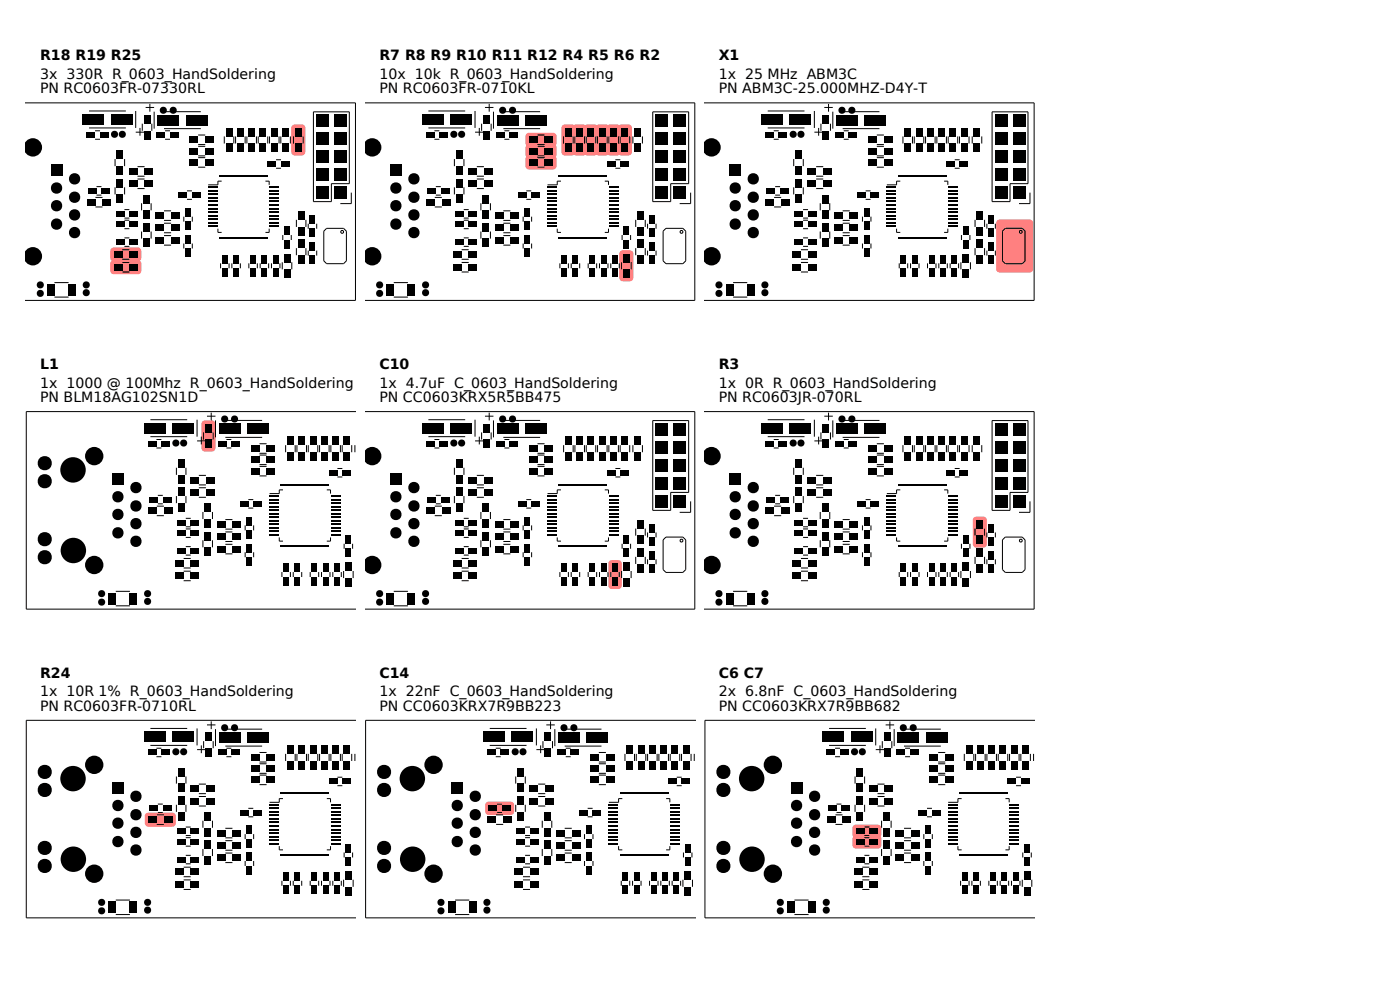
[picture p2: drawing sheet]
<svg xmlns="http://www.w3.org/2000/svg" width="297mm" height="210mm" viewBox="0 0 297 210" stroke-linecap="round" stroke-linejoin="round" font-family="sans-serif">
<defs><g id="words">
<g font-size="3">
<text x="8.5" y="12.7">R18 R19 R25</text>
<text x="8.5" y="16.7">3x 330R R_0603_HandSoldering</text>
<text x="80.5" y="12.7">R7 R8 R9 R10 R11 R12 R4 R5 R6 R2</text>
<text x="80.5" y="16.7">10x 10k R_0603_HandSoldering</text>
<text x="152.5" y="12.7">X1</text>
<text x="152.5" y="16.7">1x 25 MHz ABM3C</text>
<text x="8.5" y="19.7">PN RC0603FR-07330RL</text>
<text x="80.5" y="19.7">PN RC0603FR-0710KL</text>
<text x="152.5" y="19.7">PN ABM3C-25.000MHZ-D4Y-T</text>
<text x="8.5" y="78.2">L1</text>
<text x="8.5" y="82.2">1x 1000 @ 100Mhz R_0603_HandSoldering</text>
<text x="80.5" y="78.2">C10</text>
<text x="80.5" y="82.2">1x 4.7uF C_0603_HandSoldering</text>
<text x="152.5" y="78.2">R3</text>
<text x="152.5" y="82.2">1x 0R R_0603_HandSoldering</text>
<text x="8.5" y="85.2">PN BLM18AG102SN1D</text>
<text x="80.5" y="85.2">PN CC0603KRX5R5BB475</text>
<text x="152.5" y="85.2">PN RC0603JR-070RL</text>
<text x="8.5" y="143.7">R24</text>
<text x="80.5" y="143.7">C14</text>
<text x="152.5" y="143.7">C6 C7</text>
<text x="8.5" y="147.7">1x 10R 1% R_0603_HandSoldering</text>
<text x="80.5" y="147.7">1x 22nF C_0603_HandSoldering</text>
<text x="152.5" y="147.7">2x 6.8nF C_0603_HandSoldering</text>
<text x="8.5" y="150.7">PN RC0603FR-0710RL</text>
<text x="80.5" y="150.7">PN CC0603KRX7R9BB223</text>
<text x="152.5" y="150.7">PN CC0603KRX7R9BB682</text>
</g>
</g></defs>
<g fill="#ff8080">
<path d="M23.6 55.4l.5-.2h5.1a.75 .75 0 0 1 .8 .7v1.5a.75 .75 0 0 1-.8 .8h-5.1a.75 .75 0 0 1-.7-.8v-1.5z"/>
<path d="M23.6 52.7l.5-.2h5.1a.75 .75 0 0 1 .8 .7v1.5a.75 .75 0 0 1-.8 .8h-5.1a.75 .75 0 0 1-.7-.8v-1.5z"/>
<path d="M62 26.6l.5-.2h1.5a.75 .75 0 0 1 .8 .7v5.1a.75 .75 0 0 1-.8 .8h-1.5a.75 .75 0 0 1-.7-.8v-5.1z"/>
</g>
<g fill="#000">
<path d="M5.6 29.9a1.95 1.95 0 0 1 2.8 0 1.95 1.95 0 0 1 0 2.7 1.95 1.95 0 0 1-2.8 0l-.2-.3v-2zM10.8 34.9h2.4v2.4h-2.4zM17.6 24.2h4.5v2.3h-4.5zM18.4 28.1h1.8v1.1h-1.8zM18.7 39.9h1.8v1.2h-1.8zM21.2 28.1h1.8v1.1h-1.8zM21.5 39.9h1.8v1.2h-1.8zM23.5 24.2h4.5v2.3h-4.5zM24.7 31.9h1.4v1.8h-1.4zM24.7 35.2h1.4v1.8h-1.4zM24.7 37.9h1.4v1.8h-1.4zM27.4 38.3h1.8v1.4h-1.8z"/>
<path d="M27.4 35.7h1.8v1.3h-1.8zM30.5 27.7h1.4v1.8h-1.4zM30.5 24.4h1.4v1.8h-1.4zM30.7 38.3h1.8v1.4h-1.8zM30.7 35.7h1.8v1.3h-1.8zM33.2 28.1h1.8v1.1h-1.8zM33.5 24.4h4.4v2.2h-4.4zM36.1 28.1h1.8v1.1h-1.8zM39.4 24.4h4.5v2.2h-4.5zM40.2 33.8h1.8v1.3h-1.8zM40.2 31.4h1.8v1.3h-1.8zM40.2 29h1.8v1.3h-1.8z"/>
<path d="M43.5 33.8h1.8v1.3h-1.8zM43.5 31.4h1.8v1.3h-1.8zM43.5 29h1.8v1.3h-1.8zM44.2 39.6h1.9v.3h-1.9zM46.6 37.2h1.9v.3h-1.9zM47.3 37.2h2v.3h-2zM47.9 27.1h1.4v1.8h-1.4zM47.9 30.4h1.4v1.8h-1.4zM48.1 37.2h1.9v.3h-1.9zM48.8 37.2h2v.3h-2zM49.6 37.2h1.9v.3h-1.9zM50.3 37.2h2v.3h-2z"/>
<path d="M50.3 27.1h1.4v1.8h-1.4zM50.3 30.4h1.4v1.8h-1.4zM51.1 37.2h1.9v.3h-1.9zM51.8 37.2h2v.3h-2zM52.6 37.2h1.9v.3h-1.9zM52.7 27.1h1.4v1.8h-1.4zM52.7 30.4h1.4v1.8h-1.4zM53.3 37.2h2v.3h-2zM54.1 37.2h1.9v.3h-1.9zM54.8 37.2h2v.3h-2zM55.1 27.1h1.4v1.8h-1.4zM55.1 30.4h1.4v1.8h-1.4z"/>
<path d="M56.8 34.2h1.8v1.2h-1.8zM57.2 39.6h2v.3h-2zM57.5 27.1h1.4v1.8h-1.4zM57.5 30.4h1.4v1.8h-1.4zM59.6 34.2h1.8v1.2h-1.8zM59.9 30.4h1.4v1.8h-1.4zM59.9 27.1h1.4v1.8h-1.4zM62.6 27.1h1.4v1.8h-1.4zM62.6 30.4h1.4v1.8h-1.4zM67.1 39.6h2.6v2.6h-2.6zM67.1 35.8h2.6v2.6h-2.6zM67.1 32h2.6v2.5h-2.6z"/>
<path d="M67.1 28.1h2.6v2.6h-2.6zM67.1 24.3h2.6v2.6h-2.6zM70.9 39.6h2.6v2.6h-2.6zM70.9 35.8h2.6v2.6h-2.6zM70.9 32h2.6v2.5h-2.6zM70.9 28.1h2.6v2.6h-2.6zM70.9 24.3h2.6v2.6h-2.6zM5.6 53a1.95 1.95 0 0 1 2.8 0 1.95 1.95 0 0 1 0 2.7 1.95 1.95 0 0 1-2.8 0l-.2-.3v-2zM18.4 42.2h1.8v1.4h-1.8zM21.7 42.2h1.8v1.4h-1.8zM24.1 56h1.8v1.4h-1.8zM24.1 53.3h1.8v1.4h-1.8z"/>
<path d="M24.6 47.1h1.8v1.1h-1.8zM24.6 44.8h1.8v1.1h-1.8zM24.6 50.8h1.8v1.1h-1.8zM24.7 41.2h1.4v1.8h-1.4zM27.4 47.1h1.8v1.1h-1.8zM27.4 44.8h1.8v1.1h-1.8zM27.4 50.8h1.8v1.1h-1.8zM27.4 56h1.8v1.4h-1.8zM27.4 53.3h1.8v1.4h-1.8zM30.4 47.3h1.3v1.8h-1.3zM30.4 50.6h1.3v1.8h-1.3zM30.4 44.6h1.3v1.8h-1.3z"/>
<path d="M30.4 41.3h1.3v1.8h-1.3zM33 50.3h1.8v1.4h-1.8zM33 47.7h1.8v1.3h-1.8zM33 45.1h1.8v1.3h-1.8zM36.3 50.3h1.8v1.4h-1.8zM36.3 47.7h1.8v1.3h-1.8zM36.3 45.1h1.8v1.3h-1.8zM37.9 40.8h1.8v1.2h-1.8zM39.3 44.2h1.2v1.8h-1.2zM39.3 47h1.2v1.8h-1.2zM39.3 49.9h1.2v1.8h-1.2zM39.3 52.7h1.2v1.8h-1.2z"/>
<path d="M40.7 40.8h1.8v1.2h-1.8zM44.2 40.3h1.9v.4h-1.9zM44.2 41.1h1.9v.3h-1.9zM44.2 41.8h1.9v.4h-1.9zM44.2 42.6h1.9v.3h-1.9zM44.2 43.3h1.9v.4h-1.9zM44.2 44.1h1.9v.3h-1.9zM44.2 44.8h1.9v.4h-1.9zM44.2 45.6h1.9v.3h-1.9zM44.2 46.3h1.9v.4h-1.9zM44.2 47.1h1.9v.3h-1.9zM44.2 47.8h1.9v.4h-1.9z"/>
<path d="M46.6 50.2h1.9v.4h-1.9zM47.1 54.1h1.2v1.8h-1.2zM47.1 56.9h1.2v1.8h-1.2zM47.3 50.2h2v.4h-2zM48.1 50.2h1.9v.4h-1.9zM48.8 50.2h2v.4h-2zM49.5 54.1h1.2v1.8h-1.2zM49.5 56.9h1.2v1.8h-1.2zM49.6 50.2h1.9v.4h-1.9zM50.3 50.2h2v.4h-2zM51.1 50.2h1.9v.4h-1.9zM51.8 50.2h2v.4h-2z"/>
<path d="M52.6 50.2h1.9v.4h-1.9zM53.1 54.1h1.2v1.8h-1.2zM53.1 56.9h1.2v1.8h-1.2zM53.3 50.2h2v.4h-2zM54.1 50.2h1.9v.4h-1.9zM54.8 50.2h2v.4h-2zM55.5 54.1h1.2v1.8h-1.2zM55.5 56.9h1.2v1.8h-1.2zM57.2 47.8h2v.4h-2zM57.2 47.1h2v.3h-2zM57.2 46.3h2v.4h-2zM57.2 45.6h2v.3h-2z"/>
<path d="M57.2 44.8h2v.4h-2zM57.2 44.1h2v.3h-2zM57.2 43.3h2v.4h-2zM57.2 42.6h2v.3h-2zM57.2 41.8h2v.4h-2zM57.2 41.1h2v.3h-2zM57.2 40.3h2v.4h-2zM57.9 54.1h1.2v1.8h-1.2zM57.9 56.9h1.2v1.8h-1.2zM60.2 57.1h1.4v1.8h-1.4zM60.2 53.8h1.4v1.8h-1.4zM60.3 50.9h1.2v1.8h-1.2z"/>
<path d="M60.3 48.1h1.2v1.8h-1.2zM63.2 54.1h1.4v1.8h-1.4zM63.2 50.8h1.4v1.8h-1.4zM63.2 44.8h1.4v1.8h-1.4zM63.2 48.1h1.4v1.8h-1.4zM65.7 51.4h1.2v1.8h-1.2zM65.7 54.2h1.2v1.8h-1.2zM65.7 48.5h1.2v1.8h-1.2zM65.7 45.7h1.2v1.8h-1.2zM10 60.3h1.5v2.4h-1.5zM14.6 60.3h1.4v2.4h-1.4z"/>
<circle cx="12" cy="39.9" r="1.21"/>
<circle cx="15.8" cy="37.9" r="1.21"/>
<circle cx="24.3" cy="28.5" r=".76"/>
<circle cx="25.9" cy="28.5" r=".76"/>
<circle cx="34.6" cy="23.4" r=".76"/>
<circle cx="36.7" cy="23.4" r=".76"/>
<circle cx="12" cy="43.6" r="1.21"/>
<circle cx="12" cy="47.5" r="1.21"/>
<circle cx="15.8" cy="41.8" r="1.21"/>
<circle cx="15.8" cy="49.3" r="1.21"/>
<circle cx="15.8" cy="45.6" r="1.21"/>
<circle cx="8.5" cy="60.4" r=".76"/>
<circle cx="8.5" cy="62.2" r=".76"/>
<circle cx="18.3" cy="62.1" r=".76"/>
<circle cx="18.3" cy="60.4" r=".76"/>
</g>
<g fill="none" stroke="#000" stroke-width=".21">
<path d="M5.4 21.8h70v41.9h-70M18.9 23.5h7.8M20.2 27.7h1M20.2 29.5h1M20.5 39.6h1M24.4 33.7v1.5M24.4 39.7v1.5M26.4 33.7v1.5M26.4 39.7v1.5M26.7 27.1h-7.8M28.8 23.5v3.6M28.8 28h1.8"/>
<path d="M29.2 38h1.5M29.2 35.4h1.5M29.2 37.4h1.5M29.7 27.1v1.7M30.2 26.2v1.5M30.9 22.8h1.8M31.8 22v1.7M32.2 26.2v1.5M32.7 23.7v3.6M34.8 27.3h7.8M34.8 23.7h7.8M35 27.7h1.1"/>
<path d="M35 29.5h1.1M42 35.5h1.5M42 33.4h1.5M42 33.1h1.5M42 31h1.5M42 30.7h1.5M42 28.6h1.5M47 38.4h-.8v.8h-2M47.6 28.9v1.5M49.6 28.9v1.5M50 28.9v1.5M52 28.9v1.5"/>
<path d="M52.4 28.9v1.5M54.4 28.9v1.5M54.8 28.9v1.5M56.3 38.4h.8v.8M56.8 28.9v1.5M57.2 28.9v1.5M58.6 33.9h1M58.6 35.7h1M59.2 28.9v1.5M59.6 28.9v1.5M61.6 28.9v1.5M62.3 28.9v1.5"/>
<path d="M64.3 28.9v1.5M66.5 23.7h7.6v15.3h-3.8v3.8h-3.8zM11.5 60h3M20.2 41.9h1.5M20.2 43.9h1.5M20.5 41.4h1M25.9 55.7h1.5M25.9 57.7h1.5M25.9 53h1.5M25.9 55h1.5M26.4 48.5h1M26.4 46.7h1"/>
<path d="M26.4 46.3h1M26.4 44.5h1M26.4 52.3h1M26.4 50.5h1M29.2 40h1.5M30 43.1v1.5M30 49.1v1.5M32.1 43.1v1.5M32.1 49.1v1.5M34.8 46.8h1.5M34.8 50h1.5M34.8 52h1.5"/>
<path d="M34.8 47.4h1.5M34.8 49.4h1.5M34.8 44.7h1.5M39 46v1M39 51.7v1M39.7 42.3h1M39.7 40.5h1M40.8 46v1M40.8 51.7v1M46.2 48.5v.8h.8M46.8 55.9v1M48.6 55.9v1"/>
<path d="M49.2 55.9v1M51 55.9v1M52.8 55.9v1M54.6 55.9v1M55.2 55.9v1M57 55.9v1M57.1 48.5v.8h-.8M57.6 55.9v1M59.4 55.9v1M59.9 55.6v1.5M60 49.9v1M61.8 49.9v1"/>
<path d="M61.9 55.6v1.5M62.9 46.6v1.5M62.9 52.6v1.5M64.9 46.6v1.5M64.9 52.6v1.5M65.4 47.5v1M65.4 53.2v1M67.2 47.5v1M67.2 53.2v1M69.3 48.4h3.6l.6 .6v6.3l-.6 .6h-3.6l-.6-.6v-6.3zM72.4 49h.4v.4h-.4zM74.5 40.9v2.3h-2.3"/>
<path d="M11.5 63h3"/>
</g>
<path d="M42.9 89.4l.6-.2h1.5a.75 .75 0 0 1 .7 .7v5.1a.75 .75 0 0 1-.7 .8h-1.5a.75 .75 0 0 1-.8-.8v-5.1z" fill="#ff8080"/>
<g fill="#000">
<path d="M30.6 89.7h4.5v2.3h-4.5zM31.4 93.6h1.8v1.1h-1.8zM34.2 93.6h1.8v1.1h-1.8zM36.6 89.7h4.5v2.3h-4.5zM37.8 97.4h1.3v1.8h-1.3zM43.5 93.2h1.4v1.8h-1.4zM43.5 89.9h1.4v1.8h-1.4zM46.2 93.6h1.8v1.1h-1.8zM46.5 89.9h4.5v2.2h-4.5zM49.1 93.6h1.8v1.1h-1.8zM52.5 89.9h4.5v2.2h-4.5zM53.3 99.3h1.8v1.3h-1.8z"/>
<path d="M53.3 96.9h1.8v1.3h-1.8zM53.3 94.5h1.8v1.3h-1.8zM56.6 99.3h1.8v1.3h-1.8zM56.6 96.9h1.8v1.3h-1.8zM56.6 94.5h1.8v1.3h-1.8zM60.9 92.6h1.4v1.8h-1.4zM60.9 95.9h1.4v1.8h-1.4zM63.3 92.6h1.4v1.8h-1.4zM63.3 95.9h1.4v1.8h-1.4zM65.7 92.6h1.4v1.8h-1.4zM65.7 95.9h1.4v1.8h-1.4zM68.1 92.6h1.4v1.8h-1.4z"/>
<path d="M68.1 95.9h1.4v1.8h-1.4zM69.8 99.7h1.8v1.2h-1.8zM70.5 92.6h1.4v1.8h-1.4zM70.5 95.9h1.4v1.8h-1.4zM72.6 99.7h1.8v1.2h-1.8zM72.9 95.9h1.4v1.8h-1.4zM72.9 92.6h1.4v1.8h-1.4zM23.8 100.4h2.4v2.4h-2.4zM31.5 107.7h1.8v1.4h-1.8zM31.7 105.4h1.8v1.2h-1.8zM34.5 105.4h1.8v1.2h-1.8zM34.8 107.7h1.8v1.4h-1.8z"/>
<path d="M37.2 118.8h1.8v1.4h-1.8zM37.6 112.6h1.8v1.1h-1.8zM37.6 110.3h1.8v1.1h-1.8zM37.6 116.3h1.8v1.1h-1.8zM37.8 106.7h1.3v1.8h-1.3zM37.8 103.4h1.3v1.8h-1.3zM37.8 100.7h1.3v1.8h-1.3zM40.4 103.8h1.8v1.4h-1.8zM40.4 101.2h1.8v1.3h-1.8zM40.5 112.6h1.8v1.1h-1.8zM40.5 110.3h1.8v1.1h-1.8zM40.5 116.3h1.8v1.1h-1.8z"/>
<path d="M40.5 118.8h1.8v1.4h-1.8zM43.4 112.8h1.3v1.8h-1.3zM43.4 116.1h1.3v1.8h-1.3zM43.4 110.1h1.3v1.8h-1.3zM43.4 106.8h1.3v1.8h-1.3zM43.7 103.8h1.8v1.4h-1.8zM43.7 101.2h1.8v1.3h-1.8zM46 115.8h1.8v1.4h-1.8zM46 113.2h1.8v1.3h-1.8zM46 110.6h1.8v1.3h-1.8zM49.3 115.8h1.8v1.4h-1.8zM49.3 113.2h1.8v1.3h-1.8z"/>
<path d="M49.3 110.6h1.8v1.3h-1.8zM50.9 106.3h1.8v1.2h-1.8zM52.4 109.7h1.1v1.8h-1.1zM52.4 112.5h1.1v1.8h-1.1zM52.4 115.4h1.1v1.8h-1.1zM52.4 118.2h1.1v1.8h-1.1zM53.7 106.3h1.8v1.2h-1.8zM57.2 105.1h1.9v.3h-1.9zM57.2 105.8h1.9v.4h-1.9zM57.2 106.6h1.9v.3h-1.9zM57.2 107.3h1.9v.4h-1.9zM57.2 108.1h1.9v.3h-1.9z"/>
<path d="M57.2 108.8h1.9v.4h-1.9zM57.2 109.6h1.9v.3h-1.9zM57.2 110.3h1.9v.4h-1.9zM57.2 111.1h1.9v.3h-1.9zM57.2 111.8h1.9v.4h-1.9zM57.2 112.6h1.9v.3h-1.9zM57.2 113.3h1.9v.4h-1.9zM59.6 115.7h1.9v.4h-1.9zM59.6 102.7h1.9v.3h-1.9zM60.2 119.6h1.1v1.8h-1.1zM60.3 115.7h2v.4h-2zM60.3 102.7h2v.3h-2z"/>
<path d="M61.1 115.7h1.9v.4h-1.9zM61.1 102.7h1.9v.3h-1.9zM61.8 115.7h2v.4h-2zM61.8 102.7h2v.3h-2zM62.6 119.6h1.1v1.8h-1.1zM62.6 115.7h1.9v.4h-1.9zM62.6 102.7h1.9v.3h-1.9zM63.3 115.7h2v.4h-2zM63.3 102.7h2v.3h-2zM64.1 115.7h1.9v.4h-1.9zM64.1 102.7h1.9v.3h-1.9zM64.8 115.7h2v.4h-2z"/>
<path d="M64.8 102.7h2v.3h-2zM65.6 115.7h1.9v.4h-1.9zM65.6 102.7h1.9v.3h-1.9zM66.2 119.6h1.1v1.8h-1.1zM66.3 115.7h2v.4h-2zM66.3 102.7h2v.3h-2zM67.1 115.7h1.9v.4h-1.9zM67.1 102.7h1.9v.3h-1.9zM67.8 115.7h2v.4h-2zM67.8 102.7h2v.3h-2zM68.6 119.6h1.1v1.8h-1.1zM70.2 113.3h2v.4h-2z"/>
<path d="M70.2 112.6h2v.3h-2zM70.2 111.8h2v.4h-2zM70.2 111.1h2v.3h-2zM70.2 110.3h2v.4h-2zM70.2 109.6h2v.3h-2zM70.2 108.8h2v.4h-2zM70.2 108.1h2v.3h-2zM70.2 107.3h2v.4h-2zM70.2 106.6h2v.3h-2zM70.2 105.8h2v.4h-2zM70.2 105.1h2v.3h-2zM71 119.6h1.1v1.8h-1.1z"/>
<path d="M73.2 119.3h1.4v1.8h-1.4zM73.4 116.4h1.1v1.8h-1.1zM73.4 113.6h1.1v1.8h-1.1zM23.1 125.8h1.5v2.4h-1.5zM27.6 125.8h1.5v2.4h-1.5zM37.2 121.5h1.8v1.4h-1.8zM40.5 121.5h1.8v1.4h-1.8zM60.2 122.4h1.1v1.8h-1.1zM62.6 122.4h1.1v1.8h-1.1zM66.2 122.4h1.1v1.8h-1.1zM68.6 122.4h1.1v1.8h-1.1zM71 122.4h1.1v1.8h-1.1z"/>
<path d="M73.2 122.6h1.4v1.8h-1.4z"/>
<circle cx="9.5" cy="98.3" r="1.51"/>
<circle cx="15.5" cy="99.7" r="2.7"/>
<circle cx="20" cy="96.8" r="1.95"/>
<circle cx="37.3" cy="94" r=".76"/>
<circle cx="39" cy="94" r=".76"/>
<circle cx="47.7" cy="88.9" r=".76"/>
<circle cx="49.8" cy="88.9" r=".76"/>
<circle cx="9.5" cy="102.1" r="1.51"/>
<circle cx="9.5" cy="114.4" r="1.51"/>
<circle cx="9.5" cy="118.2" r="1.51"/>
<circle cx="15.6" cy="116.8" r="2.7"/>
<circle cx="20" cy="119.9" r="1.95"/>
<circle cx="25" cy="105.4" r="1.21"/>
<circle cx="25" cy="113" r="1.21"/>
<circle cx="25" cy="109.1" r="1.21"/>
<circle cx="28.8" cy="111.1" r="1.21"/>
<circle cx="28.8" cy="103.4" r="1.21"/>
<circle cx="28.8" cy="107.3" r="1.21"/>
<circle cx="28.8" cy="114.8" r="1.21"/>
<circle cx="21.6" cy="125.9" r=".76"/>
<circle cx="21.6" cy="127.7" r=".76"/>
<circle cx="31.3" cy="125.9" r=".76"/>
<circle cx="31.3" cy="127.6" r=".76"/>
</g>
<g fill="none" stroke="#000" stroke-width=".21">
<path d="M31.9 89h7.8M31.9 92.6h7.8M33.2 93.2h1M33.2 95h1M37.4 99.2v1.5M39.5 99.2v1.5M41.8 89v3.6M41.8 93.5h1.8M42.7 92.6v1.7M43.2 91.7v1.5M43.9 88.3h1.8M44.8 87.5v1.7"/>
<path d="M45.2 91.7v1.5M45.7 89.2v3.6M47.8 92.8h7.8M47.8 89.2h7.8M48 93.2h1.1M48 95h1.1M55.1 98.9h1.5M55.1 98.6h1.5M55.1 96.5h1.5M55.1 96.2h1.5M55.1 94.1h1.5M60.6 94.4v1.5"/>
<path d="M62.6 94.4v1.5M63 94.4v1.5M65 94.4v1.5M65.4 94.4v1.5M67.4 94.4v1.5M67.8 94.4v1.5M69.8 94.4v1.5M70.2 94.4v1.5M71.6 99.4h1M72.2 94.4v1.5M72.6 94.4v1.5M74.6 94.4v1.5"/>
<path d="M75.3 94.4v1.5M75.5 87.3h-69.9v41.9h69.9M33.3 107.4h1.5M33.3 109.4h1.5M33.5 105.1h1M33.5 106.9h1M37.4 105.2v1.5M39 118.5h1.5M39.4 114h1.1M39.4 112.2h1.1M39.4 111.8h1.1M39.4 110h1.1"/>
<path d="M39.4 117.8h1.1M39.4 116h1.1M39.5 105.2v1.5M42.2 103.5h1.5M42.2 105.5h1.5M42.2 100.9h1.5M42.2 102.9h1.5M43.1 108.6v1.5M43.1 114.6v1.5M45.1 108.6v1.5M45.1 114.6v1.5M47.8 112.3h1.5"/>
<path d="M47.8 115.5h1.5M47.8 117.5h1.5M47.8 112.9h1.5M47.8 114.9h1.5M47.8 110.2h1.5M52 111.5v1M52 117.2v1M52.7 107.8h1M52.7 106h1M53.8 111.5v1M53.8 117.2v1M55.1 101h1.5"/>
<path d="M59.3 114v.8h.7M60 103.9h-.7v.8h-2.1M69.3 103.9h.8v.8M70.1 114v.8h-.8M71.6 101.2h1M73 115.4v1M74.8 115.4v1M24.6 128.5h3M24.6 125.4h3M39 121.2h1.5M39 123.2h1.5M39 120.5h1.5"/>
<path d="M59.8 121.4v1M61.6 121.4v1M62.2 121.4v1M64 121.4v1M65.8 121.4v1M67.6 121.4v1M68.2 121.4v1M70 121.4v1M70.6 121.4v1M72.4 121.4v1M72.9 121.1v1.5M74.9 121.1v1.5"/>
</g>
<path d="M30.9 172.6l.6-.2h5.1a.75 .75 0 0 1 .7 .7v1.5a.75 .75 0 0 1-.7 .8h-5.1a.75 .75 0 0 1-.8-.8v-1.5z" fill="#ff8080"/>
<g fill="#000">
<path d="M30.6 155.2h4.5v2.3h-4.5zM31.4 159.1h1.8v1.1h-1.8zM34.2 159.1h1.8v1.1h-1.8zM36.6 155.2h4.5v2.3h-4.5zM43.5 158.7h1.4v1.8h-1.4zM43.5 155.4h1.4v1.8h-1.4zM46.2 159.1h1.8v1.1h-1.8zM46.5 155.4h4.5v2.2h-4.5zM49.1 159.1h1.8v1.1h-1.8zM52.5 155.4h4.5v2.2h-4.5zM53.3 160h1.8v1.3h-1.8zM56.6 160h1.8v1.3h-1.8z"/>
<path d="M60.9 158.1h1.4v1.8h-1.4zM63.3 158.1h1.4v1.8h-1.4zM65.7 158.1h1.4v1.8h-1.4zM68.1 158.1h1.4v1.8h-1.4zM70.5 158.1h1.4v1.8h-1.4zM72.9 158.1h1.4v1.8h-1.4zM23.8 165.9h2.4v2.4h-2.4zM31.5 173.2h1.8v1.4h-1.8zM31.7 170.9h1.8v1.1h-1.8zM34.5 170.9h1.8v1.1h-1.8zM34.8 173.2h1.8v1.4h-1.8zM37.6 178h1.8v1.2h-1.8z"/>
<path d="M37.6 175.8h1.8v1.1h-1.8zM37.8 172.2h1.3v1.8h-1.3zM37.8 168.9h1.3v1.8h-1.3zM37.8 162.9h1.3v1.8h-1.3zM37.8 166.2h1.3v1.8h-1.3zM40.4 169.3h1.8v1.4h-1.8zM40.4 166.7h1.8v1.3h-1.8zM40.5 178h1.8v1.2h-1.8zM40.5 175.8h1.8v1.1h-1.8zM43.4 178.3h1.3v1.8h-1.3zM43.4 175.6h1.3v1.8h-1.3zM43.4 172.3h1.3v1.8h-1.3z"/>
<path d="M43.7 169.3h1.8v1.4h-1.8zM43.7 166.7h1.8v1.3h-1.8zM46 178.7h1.8v1.3h-1.8zM46 176.1h1.8v1.3h-1.8zM49.3 178.7h1.8v1.3h-1.8zM49.3 176.1h1.8v1.3h-1.8zM50.9 171.8h1.8v1.1h-1.8zM52.4 175.2h1.1v1.8h-1.1zM52.4 178h1.1v1.8h-1.1zM53.3 164.8h1.8v1.3h-1.8zM53.3 162.4h1.8v1.3h-1.8zM53.7 171.8h1.8v1.1h-1.8z"/>
<path d="M56.6 164.8h1.8v1.3h-1.8zM56.6 162.4h1.8v1.3h-1.8zM57.2 170.5h1.9v.4h-1.9zM57.2 171.3h1.9v.4h-1.9zM57.2 172h1.9v.4h-1.9zM57.2 172.8h1.9v.4h-1.9zM57.2 173.5h1.9v.4h-1.9zM57.2 174.3h1.9v.4h-1.9zM57.2 175h1.9v.4h-1.9zM57.2 175.8h1.9v.4h-1.9zM57.2 176.5h1.9v.4h-1.9zM57.2 177.3h1.9v.4h-1.9z"/>
<path d="M57.2 178h1.9v.4h-1.9zM57.2 178.8h1.9v.4h-1.9zM59.6 168.1h1.9v.4h-1.9zM60.3 168.1h2v.4h-2zM60.9 161.4h1.4v1.8h-1.4zM61.1 168.1h1.9v.4h-1.9zM61.8 168.1h2v.4h-2zM62.6 168.1h1.9v.4h-1.9zM63.3 168.1h2v.4h-2zM63.3 161.4h1.4v1.8h-1.4zM64.1 168.1h1.9v.4h-1.9zM64.8 168.1h2v.4h-2z"/>
<path d="M65.6 168.1h1.9v.4h-1.9zM65.7 161.4h1.4v1.8h-1.4zM66.3 168.1h2v.4h-2zM67.1 168.1h1.9v.4h-1.9zM67.8 168.1h2v.4h-2zM68.1 161.4h1.4v1.8h-1.4zM69.8 165.2h1.8v1.1h-1.8zM70.2 178.8h2v.4h-2zM70.2 178h2v.4h-2zM70.2 177.3h2v.4h-2zM70.2 176.5h2v.4h-2zM70.2 175.8h2v.4h-2z"/>
<path d="M70.2 175h2v.4h-2zM70.2 174.3h2v.4h-2zM70.2 173.5h2v.4h-2zM70.2 172.8h2v.4h-2zM70.2 172h2v.4h-2zM70.2 171.3h2v.4h-2zM70.2 170.5h2v.4h-2zM70.5 161.4h1.4v1.8h-1.4zM72.6 165.2h1.8v1.1h-1.8zM72.9 161.4h1.4v1.8h-1.4zM73.4 179.1h1.1v1.8h-1.1zM23.1 191.3h1.5v2.4h-1.5z"/>
<path d="M27.6 191.3h1.5v2.4h-1.5zM37.2 187h1.8v1.4h-1.8zM37.2 184.3h1.8v1.4h-1.8zM37.6 181.8h1.8v1.1h-1.8zM40.5 181.8h1.8v1.1h-1.8zM40.5 187h1.8v1.4h-1.8zM40.5 184.3h1.8v1.4h-1.8zM43.4 181.6h1.3v1.8h-1.3zM46 181.3h1.8v1.4h-1.8zM49.3 181.3h1.8v1.4h-1.8zM52.4 180.9h1.1v1.8h-1.1zM52.4 183.7h1.1v1.8h-1.1z"/>
<path d="M59.6 181.2h1.9v.4h-1.9zM60.2 185.1h1.1v1.8h-1.1zM60.2 187.9h1.1v1.8h-1.1zM60.3 181.2h2v.4h-2zM61.1 181.2h1.9v.4h-1.9zM61.8 181.2h2v.4h-2zM62.6 185.1h1.1v1.8h-1.1zM62.6 187.9h1.1v1.8h-1.1zM62.6 181.2h1.9v.4h-1.9zM63.3 181.2h2v.4h-2zM64.1 181.2h1.9v.4h-1.9zM64.8 181.2h2v.4h-2z"/>
<path d="M65.6 181.2h1.9v.4h-1.9zM66.2 185.1h1.1v1.8h-1.1zM66.2 187.9h1.1v1.8h-1.1zM66.3 181.2h2v.4h-2zM67.1 181.2h1.9v.4h-1.9zM67.8 181.2h2v.4h-2zM68.6 185.1h1.1v1.8h-1.1zM68.6 187.9h1.1v1.8h-1.1zM71 185.1h1.1v1.8h-1.1zM71 187.9h1.1v1.8h-1.1zM73.2 188.1h1.4v1.8h-1.4zM73.2 184.8h1.4v1.8h-1.4z"/>
<path d="M73.4 181.9h1.1v1.8h-1.1z"/>
<circle cx="37.3" cy="159.5" r=".76"/>
<circle cx="39" cy="159.5" r=".76"/>
<circle cx="47.7" cy="154.4" r=".76"/>
<circle cx="49.8" cy="154.4" r=".76"/>
<circle cx="9.5" cy="179.9" r="1.51"/>
<circle cx="9.5" cy="163.7" r="1.51"/>
<circle cx="9.5" cy="167.6" r="1.51"/>
<circle cx="15.5" cy="165.2" r="2.7"/>
<circle cx="20" cy="162.3" r="1.95"/>
<circle cx="25" cy="178.5" r="1.21"/>
<circle cx="25" cy="174.6" r="1.21"/>
<circle cx="25" cy="170.9" r="1.21"/>
<circle cx="28.8" cy="172.8" r="1.21"/>
<circle cx="28.8" cy="168.9" r="1.21"/>
<circle cx="28.8" cy="176.6" r="1.21"/>
<circle cx="9.5" cy="183.7" r="1.51"/>
<circle cx="15.6" cy="182.3" r="2.7"/>
<circle cx="20" cy="185.4" r="1.95"/>
<circle cx="21.6" cy="191.4" r=".76"/>
<circle cx="21.6" cy="193.2" r=".76"/>
<circle cx="28.8" cy="180.3" r="1.21"/>
<circle cx="31.3" cy="191.4" r=".76"/>
<circle cx="31.3" cy="193.1" r=".76"/>
</g>
<g fill="none" stroke="#000" stroke-width=".21">
<path d="M31.9 154.5h7.8M31.9 158.1h7.8M33.2 158.7h1M41.8 154.5v3.6M41.8 159h1.8M42.7 158.1v1.7M43.2 157.2v1.5M43.9 153.8h1.8M44.8 153v1.7M45.2 157.2v1.5M45.7 154.7v3.6M47.8 158.3h7.8"/>
<path d="M47.8 154.7h7.8M48 158.7h1.1M55.1 159.6h1.5M60.6 159.9v1.5M62.6 159.9v1.5M63 159.9v1.5M65 159.9v1.5M65.4 159.9v1.5M67.4 159.9v1.5M67.8 159.9v1.5M69.8 159.9v1.5M70.2 159.9v1.5"/>
<path d="M72.2 159.9v1.5M72.6 159.9v1.5M74.6 159.9v1.5M75.3 159.9v1.5M75.5 152.8h-69.9v41.9h69.9M33.2 160.5h1M33.3 172.9h1.5M33.3 174.9h1.5M33.5 170.6h1M33.5 172.4h1M37.4 164.7v1.5M37.4 170.7v1.5"/>
<path d="M39.4 179.5h1.1M39.4 177.7h1.1M39.4 177.3h1.1M39.4 175.5h1.1M39.5 164.7v1.5M39.5 170.7v1.5M42.2 169h1.5M42.2 171h1.5M42.2 166.3h1.5M42.2 168.4h1.5M43.1 174.1v1.5M45.1 174.1v1.5"/>
<path d="M47.8 178.3h1.5M47.8 175.7h1.5M47.8 177.7h1.5M48 160.5h1.1M52 177v1M52.7 173.3h1M52.7 171.5h1M53.8 177v1M55.1 166.5h1.5M55.1 164.4h1.5M55.1 164.1h1.5M55.1 162h1.5"/>
<path d="M55.1 161.7h1.5M59.3 179.5v.8h.7M60 169.4h-.7v.8h-2.1M69.3 169.4h.8v.8M70.1 179.5v.8h-.8M71.6 164.9h1M71.6 166.7h1M24.6 194h3M24.6 190.9h3M39 186.7h1.5M39 188.7h1.5M39 184h1.5"/>
<path d="M39 186h1.5M39.4 183.3h1.1M39.4 181.5h1.1M43.1 180.1v1.5M45.1 180.1v1.5M47.8 181h1.5M47.8 183h1.5M47.8 180.4h1.5M52 182.7v1M53.8 182.7v1M59.8 186.9v1M61.6 186.9v1"/>
<path d="M62.2 186.9v1M64 186.9v1M65.8 186.9v1M67.6 186.9v1M68.2 186.9v1M70 186.9v1M70.6 186.9v1M72.4 186.9v1M72.9 186.6v1.5M73 180.9v1M74.8 180.9v1M74.9 186.6v1.5"/>
</g>
<g fill="#ff8080">
<path d="M131.3 26.6l.5-.2h1.5a.75 .75 0 0 1 .8 .7v5.1a.75 .75 0 0 1-.8 .8h-1.5a.75 .75 0 0 1-.7-.8v-5.1z"/>
<path d="M111.7 33.2l.5-.2h5.1a.75 .75 0 0 1 .8 .7v1.5a.75 .75 0 0 1-.8 .8h-5.1a.75 .75 0 0 1-.7-.8v-1.5z"/>
<path d="M111.7 30.8l.5-.2h5.1a.75 .75 0 0 1 .8 .7v1.5a.75 .75 0 0 1-.8 .8h-5.1a.75 .75 0 0 1-.7-.8v-1.5z"/>
<path d="M111.7 28.4l.5-.2h5.1a.75 .75 0 0 1 .8 .7v1.5a.75 .75 0 0 1-.8 .8h-5.1a.75 .75 0 0 1-.7-.8v-1.5z"/>
<path d="M131.6 53.3l.5-.2h1.5a.75 .75 0 0 1 .8 .7v5.1a.75 .75 0 0 1-.8 .8h-1.5a.75 .75 0 0 1-.7-.8v-5.1z"/>
<path d="M128.9 26.6l.5-.2h1.5a.75 .75 0 0 1 .8 .7v5.1a.75 .75 0 0 1-.8 .8h-1.5a.75 .75 0 0 1-.7-.8v-5.1z"/>
<path d="M126.5 26.6l.5-.2h1.5a.75 .75 0 0 1 .8 .7v5.1a.75 .75 0 0 1-.8 .8h-1.5a.75 .75 0 0 1-.7-.8v-5.1z"/>
<path d="M124.1 26.6l.5-.2h1.5a.75 .75 0 0 1 .8 .7v5.1a.75 .75 0 0 1-.8 .8h-1.5a.75 .75 0 0 1-.7-.8v-5.1z"/>
<path d="M121.7 26.6l.5-.2h1.5a.75 .75 0 0 1 .8 .7v5.1a.75 .75 0 0 1-.8 .8h-1.5a.75 .75 0 0 1-.7-.8v-5.1z"/>
<path d="M119.3 26.6l.5-.2h1.5a.75 .75 0 0 1 .8 .7v5.1a.75 .75 0 0 1-.8 .8h-1.5a.75 .75 0 0 1-.7-.8v-5.1z"/>
</g>
<g fill="#000">
<path d="M77.6 29.9a1.95 1.95 0 0 1 2.8 0 1.95 1.95 0 0 1 0 2.7 1.95 1.95 0 0 1-2.8 0l-.2-.3v-2zM82.8 34.9h2.4v2.4h-2.4zM89.5 24.2h4.5v2.3h-4.5zM90.4 28.1h1.8v1.1h-1.8zM90.7 39.9h1.8v1.2h-1.8zM93.2 28.1h1.8v1.1h-1.8zM93.5 39.9h1.8v1.2h-1.8zM95.5 24.2h4.5v2.3h-4.5zM96.7 37.9h1.4v1.8h-1.4zM96.7 31.9h1.4v1.8h-1.4zM96.7 35.2h1.4v1.8h-1.4zM99.4 38.3h1.8v1.4h-1.8z"/>
<path d="M99.4 35.7h1.8v1.3h-1.8zM102.5 27.7h1.4v1.8h-1.4zM102.5 24.4h1.4v1.8h-1.4zM102.7 38.3h1.8v1.4h-1.8zM102.7 35.7h1.8v1.3h-1.8zM105.2 28.1h1.8v1.1h-1.8zM105.4 24.4h4.5v2.2h-4.5zM108.1 28.1h1.8v1.1h-1.8zM111.4 24.4h4.5v2.2h-4.5zM112.2 33.8h1.8v1.3h-1.8zM112.2 31.4h1.8v1.3h-1.8zM112.2 29h1.8v1.3h-1.8z"/>
<path d="M115.5 33.8h1.8v1.3h-1.8zM115.5 31.4h1.8v1.3h-1.8zM115.5 29h1.8v1.3h-1.8zM116.2 39.6h1.9v.3h-1.9zM118.6 37.2h1.9v.3h-1.9zM119.3 37.2h2v.3h-2zM119.9 27.1h1.4v1.8h-1.4zM119.9 30.4h1.4v1.8h-1.4zM120.1 37.2h1.9v.3h-1.9zM120.8 37.2h2v.3h-2zM121.6 37.2h1.9v.3h-1.9zM122.3 37.2h2v.3h-2z"/>
<path d="M122.3 27.1h1.4v1.8h-1.4zM122.3 30.4h1.4v1.8h-1.4zM123.1 37.2h1.9v.3h-1.9zM123.8 37.2h2v.3h-2zM124.6 37.2h1.9v.3h-1.9zM124.7 27.1h1.4v1.8h-1.4zM124.7 30.4h1.4v1.8h-1.4zM125.3 37.2h2v.3h-2zM126.1 37.2h1.9v.3h-1.9zM126.8 37.2h2v.3h-2zM127.1 27.1h1.4v1.8h-1.4zM127.1 30.4h1.4v1.8h-1.4z"/>
<path d="M128.8 34.2h1.8v1.2h-1.8zM129.2 39.6h2v.3h-2zM129.5 27.1h1.4v1.8h-1.4zM129.5 30.4h1.4v1.8h-1.4zM131.6 34.2h1.8v1.2h-1.8zM131.9 30.4h1.4v1.8h-1.4zM131.9 27.1h1.4v1.8h-1.4zM134.6 27.1h1.4v1.8h-1.4zM134.6 30.4h1.4v1.8h-1.4zM139.1 39.6h2.6v2.6h-2.6zM139.1 35.8h2.6v2.6h-2.6zM139.1 32h2.6v2.5h-2.6z"/>
<path d="M139.1 28.1h2.6v2.6h-2.6zM139.1 24.3h2.6v2.6h-2.6zM142.9 39.6h2.6v2.6h-2.6zM142.9 35.8h2.6v2.6h-2.6zM142.9 32h2.6v2.5h-2.6zM142.9 28.1h2.6v2.6h-2.6zM142.9 24.3h2.6v2.6h-2.6zM77.6 53a1.95 1.95 0 0 1 2.7 0 1.95 1.95 0 0 1 0 2.7 1.95 1.95 0 0 1-2.7 0l-.2-.3v-2zM90.4 42.2h1.8v1.4h-1.8zM93.7 42.2h1.8v1.4h-1.8zM96.1 56h1.8v1.4h-1.8zM96.1 53.3h1.8v1.4h-1.8z"/>
<path d="M96.6 47.1h1.8v1.1h-1.8zM96.6 44.8h1.8v1.1h-1.8zM96.6 50.8h1.8v1.1h-1.8zM96.7 41.2h1.4v1.8h-1.4zM99.4 47.1h1.8v1.1h-1.8zM99.4 44.8h1.8v1.1h-1.8zM99.4 50.8h1.8v1.1h-1.8zM99.4 56h1.8v1.4h-1.8zM99.4 53.3h1.8v1.4h-1.8zM102.4 47.3h1.3v1.8h-1.3zM102.4 50.6h1.3v1.8h-1.3zM102.4 44.6h1.3v1.8h-1.3z"/>
<path d="M102.4 41.3h1.3v1.8h-1.3zM105 50.3h1.8v1.4h-1.8zM105 47.7h1.8v1.3h-1.8zM105 45.1h1.8v1.3h-1.8zM108.3 50.3h1.8v1.4h-1.8zM108.3 47.7h1.8v1.3h-1.8zM108.3 45.1h1.8v1.3h-1.8zM109.9 40.8h1.8v1.2h-1.8zM111.3 44.2h1.2v1.8h-1.2zM111.3 47h1.2v1.8h-1.2zM111.3 49.9h1.2v1.8h-1.2zM111.3 52.7h1.2v1.8h-1.2z"/>
<path d="M112.7 40.8h1.8v1.2h-1.8zM116.2 40.3h1.9v.4h-1.9zM116.2 41.1h1.9v.3h-1.9zM116.2 41.8h1.9v.4h-1.9zM116.2 42.6h1.9v.3h-1.9zM116.2 43.3h1.9v.4h-1.9zM116.2 44.1h1.9v.3h-1.9zM116.2 44.8h1.9v.4h-1.9zM116.2 45.6h1.9v.3h-1.9zM116.2 46.3h1.9v.4h-1.9zM116.2 47.1h1.9v.3h-1.9zM116.2 47.8h1.9v.4h-1.9z"/>
<path d="M118.6 50.2h1.9v.4h-1.9zM119.1 54.1h1.2v1.8h-1.2zM119.1 56.9h1.2v1.8h-1.2zM119.3 50.2h2v.4h-2zM120.1 50.2h1.9v.4h-1.9zM120.8 50.2h2v.4h-2zM121.5 54.1h1.2v1.8h-1.2zM121.5 56.9h1.2v1.8h-1.2zM121.6 50.2h1.9v.4h-1.9zM122.3 50.2h2v.4h-2zM123.1 50.2h1.9v.4h-1.9zM123.8 50.2h2v.4h-2z"/>
<path d="M124.6 50.2h1.9v.4h-1.9zM125.1 54.1h1.2v1.8h-1.2zM125.1 56.9h1.2v1.8h-1.2zM125.3 50.2h2v.4h-2zM126.1 50.2h1.9v.4h-1.9zM126.8 50.2h2v.4h-2zM127.5 54.1h1.2v1.8h-1.2zM127.5 56.9h1.2v1.8h-1.2zM129.2 47.8h2v.4h-2zM129.2 47.1h2v.3h-2zM129.2 46.3h2v.4h-2zM129.2 45.6h2v.3h-2z"/>
<path d="M129.2 44.8h2v.4h-2zM129.2 44.1h2v.3h-2zM129.2 43.3h2v.4h-2zM129.2 42.6h2v.3h-2zM129.2 41.8h2v.4h-2zM129.2 41.1h2v.3h-2zM129.2 40.3h2v.4h-2zM129.9 54.1h1.2v1.8h-1.2zM129.9 56.9h1.2v1.8h-1.2zM132.2 57.1h1.4v1.8h-1.4zM132.2 53.8h1.4v1.8h-1.4zM132.3 50.9h1.2v1.8h-1.2z"/>
<path d="M132.3 48.1h1.2v1.8h-1.2zM135.2 44.8h1.4v1.8h-1.4zM135.2 48.1h1.4v1.8h-1.4zM135.2 54.1h1.4v1.8h-1.4zM135.2 50.8h1.4v1.8h-1.4zM137.7 51.4h1.2v1.8h-1.2zM137.7 54.2h1.2v1.8h-1.2zM137.7 48.5h1.2v1.8h-1.2zM137.7 45.7h1.2v1.8h-1.2zM82 60.3h1.5v2.4h-1.5zM86.5 60.3h1.5v2.4h-1.5z"/>
<circle cx="84" cy="39.9" r="1.21"/>
<circle cx="87.8" cy="37.9" r="1.21"/>
<circle cx="96.3" cy="28.5" r=".76"/>
<circle cx="97.9" cy="28.5" r=".76"/>
<circle cx="106.6" cy="23.4" r=".76"/>
<circle cx="108.7" cy="23.4" r=".76"/>
<circle cx="84" cy="43.6" r="1.21"/>
<circle cx="84" cy="47.5" r="1.21"/>
<circle cx="87.8" cy="49.3" r="1.21"/>
<circle cx="87.8" cy="41.8" r="1.21"/>
<circle cx="87.8" cy="45.6" r="1.21"/>
<circle cx="80.5" cy="60.4" r=".76"/>
<circle cx="80.5" cy="62.2" r=".76"/>
<circle cx="90.3" cy="62.1" r=".76"/>
<circle cx="90.3" cy="60.4" r=".76"/>
</g>
<g fill="none" stroke="#000" stroke-width=".21">
<path d="M77.4 21.8h70v41.9h-70M90.9 23.5h7.8M90.9 27.1h7.8M92.2 27.7h1M92.2 29.5h1M92.5 39.6h1M96.4 33.7v1.5M96.4 39.7v1.5M98.4 33.7v1.5M98.4 39.7v1.5M100.8 23.5v3.6M100.8 28h1.8"/>
<path d="M101.2 38h1.5M101.2 35.4h1.5M101.2 37.4h1.5M101.7 27.1v1.7M102.2 26.2v1.5M102.9 22.8h1.8M103.8 22v1.7M104.2 26.2v1.5M104.7 23.7v3.6M106.8 27.3h7.8M106.8 23.7h7.8M107 27.7h1.1"/>
<path d="M107 29.5h1.1M114 35.5h1.5M114 33.4h1.5M114 33.1h1.5M114 31h1.5M114 30.7h1.5M114 28.6h1.5M119 38.4h-.8v.8h-2M119.6 28.9v1.5M121.6 28.9v1.5M122 28.9v1.5M124 28.9v1.5"/>
<path d="M124.4 28.9v1.5M126.4 28.9v1.5M126.8 28.9v1.5M128.3 38.4h.8v.8M128.8 28.9v1.5M129.2 28.9v1.5M130.6 33.9h1M130.6 35.7h1M131.2 28.9v1.5M131.6 28.9v1.5M133.6 28.9v1.5M134.3 28.9v1.5"/>
<path d="M136.3 28.9v1.5M138.5 23.7h7.6v15.3h-3.8v3.8h-3.8zM83.5 60h3M92.2 41.9h1.5M92.2 43.9h1.5M92.5 41.4h1M97.9 55.7h1.5M97.9 57.7h1.5M97.9 53h1.5M97.9 55h1.5M98.4 48.5h1M98.4 46.7h1"/>
<path d="M98.4 46.3h1M98.4 44.5h1M98.4 52.3h1M98.4 50.5h1M101.2 40h1.5M102 43.1v1.5M102 49.1v1.5M104.1 43.1v1.5M104.1 49.1v1.5M106.8 46.8h1.5M106.8 50h1.5M106.8 52h1.5"/>
<path d="M106.8 47.4h1.5M106.8 49.4h1.5M106.8 44.7h1.5M111 46v1M111 51.7v1M111.7 42.3h1M111.7 40.5h1M112.8 46v1M112.8 51.7v1M118.2 48.5v.8h.8M118.8 55.9v1M120.6 55.9v1"/>
<path d="M121.2 55.9v1M123 55.9v1M124.8 55.9v1M126.6 55.9v1M127.2 55.9v1M129 55.9v1M129.1 48.5v.8h-.8M129.6 55.9v1M131.4 55.9v1M131.9 55.6v1.5M132 49.9v1M133.8 49.9v1"/>
<path d="M133.9 55.6v1.5M134.9 46.6v1.5M134.9 52.6v1.5M136.9 46.6v1.5M136.9 52.6v1.5M137.4 47.5v1M137.4 53.2v1M139.2 47.5v1M139.2 53.2v1M141.3 48.4h3.6l.6 .6v6.3l-.6 .6h-3.6l-.6-.6v-6.3zM144.4 49h.4v.4h-.4zM146.5 40.9v2.3h-2.3"/>
<path d="M83.5 63h3"/>
</g>
<path d="M129.3 119a2.62 2.62 0 0 1 2.2-.1l.4 .4v.3v4.6a.75 .75 0 0 1-.7 .8h-1.4a.75 .75 0 0 1-.7-.8v-4.6z" fill="#ff8080"/>
<g fill="#000">
<path d="M77.6 95.4a1.95 1.95 0 0 1 2.8 0 1.95 1.95 0 0 1 0 2.7 1.95 1.95 0 0 1-2.8 0l-.2-.4v-1.9zM89.5 89.7h4.5v2.3h-4.5zM90.4 93.6h1.8v1.1h-1.8zM93.2 93.6h1.8v1.1h-1.8zM95.5 89.7h4.5v2.3h-4.5zM96.7 97.4h1.4v1.8h-1.4zM102.5 93.2h1.4v1.8h-1.4zM102.5 89.9h1.4v1.8h-1.4zM105.2 93.6h1.8v1.1h-1.8zM105.4 89.9h4.5v2.2h-4.5zM108.1 93.6h1.8v1.1h-1.8zM111.4 89.9h4.5v2.2h-4.5z"/>
<path d="M112.2 99.3h1.8v1.3h-1.8zM112.2 96.9h1.8v1.3h-1.8zM112.2 94.5h1.8v1.3h-1.8zM115.5 99.3h1.8v1.3h-1.8zM115.5 96.9h1.8v1.3h-1.8zM115.5 94.5h1.8v1.3h-1.8zM119.9 92.6h1.4v1.8h-1.4zM119.9 95.9h1.4v1.8h-1.4zM122.3 92.6h1.4v1.8h-1.4zM122.3 95.9h1.4v1.8h-1.4zM124.7 92.6h1.4v1.8h-1.4zM124.7 95.9h1.4v1.8h-1.4z"/>
<path d="M127.1 92.6h1.4v1.8h-1.4zM127.1 95.9h1.4v1.8h-1.4zM128.8 99.7h1.8v1.2h-1.8zM129.5 92.6h1.4v1.8h-1.4zM129.5 95.9h1.4v1.8h-1.4zM131.6 99.7h1.8v1.2h-1.8zM131.9 95.9h1.4v1.8h-1.4zM131.9 92.6h1.4v1.8h-1.4zM134.6 92.6h1.4v1.8h-1.4zM134.6 95.9h1.4v1.8h-1.4zM139.1 97.5h2.6v2.5h-2.6zM139.1 93.6h2.6v2.6h-2.6z"/>
<path d="M139.1 89.8h2.6v2.6h-2.6zM142.9 97.5h2.6v2.5h-2.6zM142.9 93.6h2.6v2.6h-2.6zM142.9 89.8h2.6v2.6h-2.6zM82.8 100.4h2.4v2.4h-2.4zM90.4 107.7h1.8v1.4h-1.8zM90.7 105.4h1.8v1.2h-1.8zM93.5 105.4h1.8v1.2h-1.8zM93.7 107.7h1.8v1.4h-1.8zM96.1 118.8h1.8v1.4h-1.8zM96.6 112.6h1.8v1.1h-1.8zM96.6 110.3h1.8v1.1h-1.8z"/>
<path d="M96.6 116.3h1.8v1.1h-1.8zM96.7 106.7h1.4v1.8h-1.4zM96.7 103.4h1.4v1.8h-1.4zM96.7 100.7h1.4v1.8h-1.4zM99.4 103.8h1.8v1.4h-1.8zM99.4 101.2h1.8v1.3h-1.8zM99.4 112.6h1.8v1.1h-1.8zM99.4 110.3h1.8v1.1h-1.8zM99.4 116.3h1.8v1.1h-1.8zM99.4 118.8h1.8v1.4h-1.8zM102.4 112.8h1.3v1.8h-1.3zM102.4 116.1h1.3v1.8h-1.3z"/>
<path d="M102.4 110.1h1.3v1.8h-1.3zM102.4 106.8h1.3v1.8h-1.3zM102.7 103.8h1.8v1.4h-1.8zM102.7 101.2h1.8v1.3h-1.8zM105 115.8h1.8v1.4h-1.8zM105 113.2h1.8v1.3h-1.8zM105 110.6h1.8v1.3h-1.8zM108.3 115.8h1.8v1.4h-1.8zM108.3 113.2h1.8v1.3h-1.8zM108.3 110.6h1.8v1.3h-1.8zM109.9 106.3h1.8v1.2h-1.8zM111.3 109.7h1.2v1.8h-1.2z"/>
<path d="M111.3 112.5h1.2v1.8h-1.2zM111.3 115.4h1.2v1.8h-1.2zM111.3 118.2h1.2v1.8h-1.2zM112.7 106.3h1.8v1.2h-1.8zM116.2 105.1h1.9v.3h-1.9zM116.2 105.8h1.9v.4h-1.9zM116.2 106.6h1.9v.3h-1.9zM116.2 107.3h1.9v.4h-1.9zM116.2 108.1h1.9v.3h-1.9zM116.2 108.8h1.9v.4h-1.9zM116.2 109.6h1.9v.3h-1.9zM116.2 110.3h1.9v.4h-1.9z"/>
<path d="M116.2 111.1h1.9v.3h-1.9zM116.2 111.8h1.9v.4h-1.9zM116.2 112.6h1.9v.3h-1.9zM116.2 113.3h1.9v.4h-1.9zM118.6 115.7h1.9v.4h-1.9zM118.6 102.7h1.9v.3h-1.9zM119.1 119.6h1.2v1.8h-1.2zM119.3 115.7h2v.4h-2zM119.3 102.7h2v.3h-2zM120.1 115.7h1.9v.4h-1.9zM120.1 102.7h1.9v.3h-1.9zM120.8 115.7h2v.4h-2z"/>
<path d="M120.8 102.7h2v.3h-2zM121.5 119.6h1.2v1.8h-1.2zM121.6 115.7h1.9v.4h-1.9zM121.6 102.7h1.9v.3h-1.9zM122.3 115.7h2v.4h-2zM122.3 102.7h2v.3h-2zM123.1 115.7h1.9v.4h-1.9zM123.1 102.7h1.9v.3h-1.9zM123.8 115.7h2v.4h-2zM123.8 102.7h2v.3h-2zM124.6 115.7h1.9v.4h-1.9zM124.6 102.7h1.9v.3h-1.9z"/>
<path d="M125.1 119.6h1.2v1.8h-1.2zM125.3 115.7h2v.4h-2zM125.3 102.7h2v.3h-2zM126.1 115.7h1.9v.4h-1.9zM126.1 102.7h1.9v.3h-1.9zM126.8 115.7h2v.4h-2zM126.8 102.7h2v.3h-2zM127.5 119.6h1.2v1.8h-1.2zM129.2 113.3h2v.4h-2zM129.2 112.6h2v.3h-2zM129.2 111.8h2v.4h-2zM129.2 111.1h2v.3h-2z"/>
<path d="M129.2 110.3h2v.4h-2zM129.2 109.6h2v.3h-2zM129.2 108.8h2v.4h-2zM129.2 108.1h2v.3h-2zM129.2 107.3h2v.4h-2zM129.2 106.6h2v.3h-2zM129.2 105.8h2v.4h-2zM129.2 105.1h2v.3h-2zM129.9 119.6h1.2v1.8h-1.2zM132.2 119.3h1.4v1.8h-1.4zM132.3 116.4h1.2v1.8h-1.2zM132.3 113.6h1.2v1.8h-1.2z"/>
<path d="M135.2 110.3h1.4v1.8h-1.4zM135.2 113.6h1.4v1.8h-1.4zM135.2 119.6h1.4v1.8h-1.4zM135.2 116.3h1.4v1.8h-1.4zM137.7 116.9h1.2v1.8h-1.2zM137.7 119.7h1.2v1.8h-1.2zM137.7 114h1.2v1.8h-1.2zM137.7 111.2h1.2v1.8h-1.2zM139.1 105.1h2.6v2.6h-2.6zM139.1 101.3h2.6v2.6h-2.6zM142.9 105.1h2.6v2.6h-2.6zM142.9 101.3h2.6v2.6h-2.6z"/>
<path d="M77.6 118.5a1.95 1.95 0 0 1 2.8 0 1.95 1.95 0 0 1 0 2.7 1.95 1.95 0 0 1-2.8 0l-.2-.4v-1.9zM82 125.8h1.5v2.4h-1.5zM86.5 125.8h1.5v2.4h-1.5zM96.1 121.5h1.8v1.4h-1.8zM99.4 121.5h1.8v1.4h-1.8zM119.1 122.4h1.2v1.8h-1.2zM121.5 122.4h1.2v1.8h-1.2zM125.1 122.4h1.2v1.8h-1.2zM127.5 122.4h1.2v1.8h-1.2zM129.9 122.4h1.2v1.8h-1.2zM132.2 122.6h1.4v1.8h-1.4z"/>
<circle cx="96.3" cy="94" r=".76"/>
<circle cx="97.9" cy="94" r=".76"/>
<circle cx="106.6" cy="88.9" r=".76"/>
<circle cx="108.7" cy="88.9" r=".76"/>
<circle cx="84" cy="105.4" r="1.21"/>
<circle cx="84" cy="113" r="1.21"/>
<circle cx="84" cy="109.1" r="1.21"/>
<circle cx="87.8" cy="111.1" r="1.21"/>
<circle cx="87.8" cy="103.4" r="1.21"/>
<circle cx="87.8" cy="107.3" r="1.21"/>
<circle cx="87.8" cy="114.8" r="1.21"/>
<circle cx="80.5" cy="125.9" r=".76"/>
<circle cx="80.5" cy="127.7" r=".76"/>
<circle cx="90.3" cy="125.9" r=".76"/>
<circle cx="90.3" cy="127.6" r=".76"/>
</g>
<g fill="none" stroke="#000" stroke-width=".21">
<path d="M77.4 87.3h70v41.9h-70M90.9 89h7.8M90.9 92.6h7.8M92.2 93.2h1M92.2 95h1M96.4 99.2v1.5M98.4 99.2v1.5M100.8 89v3.6M100.8 93.5h1.8M101.7 92.6v1.7M102.2 91.7v1.5M102.9 88.3h1.8"/>
<path d="M103.8 87.5v1.7M104.2 91.7v1.5M104.7 89.2v3.6M106.8 92.8h7.8M106.8 89.2h7.8M107 93.2h1.1M107 95h1.1M114 98.9h1.5M114 98.6h1.5M114 96.5h1.5M114 96.2h1.5M114 94.1h1.5"/>
<path d="M119.6 94.4v1.5M121.6 94.4v1.5M122 94.4v1.5M124 94.4v1.5M124.4 94.4v1.5M126.4 94.4v1.5M126.8 94.4v1.5M128.8 94.4v1.5M129.2 94.4v1.5M130.6 99.4h1M131.2 94.4v1.5M131.6 94.4v1.5"/>
<path d="M133.6 94.4v1.5M134.3 94.4v1.5M136.3 94.4v1.5M138.5 89.2h7.6v15.3h-3.8v3.8h-3.8zM92.2 107.4h1.5M92.2 109.4h1.5M92.5 105.1h1M92.5 106.9h1M96.4 105.2v1.5M97.9 118.5h1.5M98.4 114h1M98.4 112.2h1"/>
<path d="M98.4 111.8h1M98.4 110h1M98.4 117.8h1M98.4 116h1M98.4 105.2v1.5M101.2 103.5h1.5M101.2 105.5h1.5M101.2 100.9h1.5M101.2 102.9h1.5M102 108.6v1.5M102 114.6v1.5M104.1 108.6v1.5"/>
<path d="M104.1 114.6v1.5M106.8 112.3h1.5M106.8 115.5h1.5M106.8 117.5h1.5M106.8 112.9h1.5M106.8 114.9h1.5M106.8 110.2h1.5M111 111.5v1M111 117.2v1M111.7 107.8h1M111.7 106h1M112.8 111.5v1"/>
<path d="M112.8 117.2v1M114 101h1.5M118.2 114v.8h.8M119 103.9h-.8v.8h-2M128.3 103.9h.8v.8M129.1 114v.8h-.8M130.6 101.2h1M132 115.4v1M133.8 115.4v1M134.9 112.1v1.5M134.9 118.1v1.5M136.9 112.1v1.5"/>
<path d="M136.9 118.1v1.5M137.4 113v1M137.4 118.7v1M139.2 113v1M139.2 118.7v1M140.7 114.5l.6-.6h3.6l.6 .6v6.3l-.6 .6h-3.6l-.6-.6zM144.4 114.5h.4v.4h-.4zM146.5 106.4v2.3h-2.3M83.5 128.5h3M83.5 125.4h3M97.9 121.2h1.5M97.9 123.2h1.5"/>
<path d="M97.9 120.5h1.5M118.8 121.4v1M120.6 121.4v1M121.2 121.4v1M123 121.4v1M124.8 121.4v1M126.6 121.4v1M127.2 121.4v1M129 121.4v1M129.6 121.4v1M131.4 121.4v1M131.9 121.1v1.5"/>
<path d="M133.9 121.1v1.5"/>
</g>
<path d="M103.2 170.3l.5-.2h4.6a.75 .75 0 0 1 .8 .7v1.4a.75 .75 0 0 1-.8 .7h-4.6a.75 .75 0 0 1-.8-.7v-1.4z" fill="#ff8080"/>
<g fill="#000">
<path d="M102.6 155.2h4.5v2.3h-4.5zM103.4 159.1h1.8v1.1h-1.8zM106.2 159.1h1.8v1.1h-1.8zM108.6 155.2h4.5v2.3h-4.5zM115.5 158.7h1.4v1.8h-1.4zM115.5 155.4h1.4v1.8h-1.4zM118.2 159.1h1.8v1.1h-1.8zM118.5 155.4h4.5v2.2h-4.5zM121.1 159.1h1.8v1.1h-1.8zM124.5 155.4h4.5v2.2h-4.5zM125.3 160h1.8v1.3h-1.8zM128.6 160h1.8v1.3h-1.8z"/>
<path d="M132.9 158.1h1.4v1.8h-1.4zM135.3 158.1h1.4v1.8h-1.4zM137.7 158.1h1.4v1.8h-1.4zM140.1 158.1h1.4v1.8h-1.4zM142.5 158.1h1.4v1.8h-1.4zM144.9 158.1h1.4v1.8h-1.4zM95.8 165.9h2.4v2.4h-2.4zM103.5 173.2h1.8v1.4h-1.8zM103.7 170.9h1.8v1.1h-1.8zM106.5 170.9h1.8v1.1h-1.8zM106.8 173.2h1.8v1.4h-1.8zM109.6 178h1.8v1.2h-1.8z"/>
<path d="M109.6 175.8h1.8v1.1h-1.8zM109.8 172.2h1.3v1.8h-1.3zM109.8 168.9h1.3v1.8h-1.3zM109.8 162.9h1.3v1.8h-1.3zM109.8 166.2h1.3v1.8h-1.3zM112.4 169.3h1.8v1.4h-1.8zM112.4 166.7h1.8v1.3h-1.8zM112.5 178h1.8v1.2h-1.8zM112.5 175.8h1.8v1.1h-1.8zM115.4 178.3h1.3v1.8h-1.3zM115.4 175.6h1.3v1.8h-1.3zM115.4 172.3h1.3v1.8h-1.3z"/>
<path d="M115.7 169.3h1.8v1.4h-1.8zM115.7 166.7h1.8v1.3h-1.8zM118 178.7h1.8v1.3h-1.8zM118 176.1h1.8v1.3h-1.8zM121.3 178.7h1.8v1.3h-1.8zM121.3 176.1h1.8v1.3h-1.8zM122.9 171.8h1.8v1.1h-1.8zM124.3 175.2h1.2v1.8h-1.2zM124.3 178h1.2v1.8h-1.2zM125.3 164.8h1.8v1.3h-1.8zM125.3 162.4h1.8v1.3h-1.8zM125.7 171.8h1.8v1.1h-1.8z"/>
<path d="M128.6 164.8h1.8v1.3h-1.8zM128.6 162.4h1.8v1.3h-1.8zM129.2 170.5h1.9v.4h-1.9zM129.2 171.3h1.9v.4h-1.9zM129.2 172h1.9v.4h-1.9zM129.2 172.8h1.9v.4h-1.9zM129.2 173.5h1.9v.4h-1.9zM129.2 174.3h1.9v.4h-1.9zM129.2 175h1.9v.4h-1.9zM129.2 175.8h1.9v.4h-1.9zM129.2 176.5h1.9v.4h-1.9zM129.2 177.3h1.9v.4h-1.9z"/>
<path d="M129.2 178h1.9v.4h-1.9zM129.2 178.8h1.9v.4h-1.9zM131.6 168.1h1.9v.4h-1.9zM132.3 168.1h2v.4h-2zM132.9 161.4h1.4v1.8h-1.4zM133.1 168.1h1.9v.4h-1.9zM133.8 168.1h2v.4h-2zM134.6 168.1h1.9v.4h-1.9zM135.3 168.1h2v.4h-2zM135.3 161.4h1.4v1.8h-1.4zM136.1 168.1h1.9v.4h-1.9zM136.8 168.1h2v.4h-2z"/>
<path d="M137.6 168.1h1.9v.4h-1.9zM137.7 161.4h1.4v1.8h-1.4zM138.3 168.1h2v.4h-2zM139.1 168.1h1.9v.4h-1.9zM139.8 168.1h2v.4h-2zM140.1 161.4h1.4v1.8h-1.4zM141.8 165.2h1.8v1.1h-1.8zM142.2 178.8h2v.4h-2zM142.2 178h2v.4h-2zM142.2 177.3h2v.4h-2zM142.2 176.5h2v.4h-2zM142.2 175.8h2v.4h-2z"/>
<path d="M142.2 175h2v.4h-2zM142.2 174.3h2v.4h-2zM142.2 173.5h2v.4h-2zM142.2 172.8h2v.4h-2zM142.2 172h2v.4h-2zM142.2 171.3h2v.4h-2zM142.2 170.5h2v.4h-2zM142.5 161.4h1.4v1.8h-1.4zM144.6 165.2h1.8v1.1h-1.8zM144.9 161.4h1.4v1.8h-1.4zM145.3 179.1h1.2v1.8h-1.2zM95.1 191.3h1.5v2.4h-1.5z"/>
<path d="M99.6 191.3h1.5v2.4h-1.5zM109.2 187h1.8v1.4h-1.8zM109.2 184.3h1.8v1.4h-1.8zM109.6 181.8h1.8v1.1h-1.8zM112.5 181.8h1.8v1.1h-1.8zM112.5 187h1.8v1.4h-1.8zM112.5 184.3h1.8v1.4h-1.8zM115.4 181.6h1.3v1.8h-1.3zM118 181.3h1.8v1.4h-1.8zM121.3 181.3h1.8v1.4h-1.8zM124.3 180.9h1.2v1.8h-1.2zM124.3 183.7h1.2v1.8h-1.2z"/>
<path d="M131.6 181.2h1.9v.4h-1.9zM132.1 185.1h1.2v1.8h-1.2zM132.1 187.9h1.2v1.8h-1.2zM132.3 181.2h2v.4h-2zM133.1 181.2h1.9v.4h-1.9zM133.8 181.2h2v.4h-2zM134.5 185.1h1.2v1.8h-1.2zM134.5 187.9h1.2v1.8h-1.2zM134.6 181.2h1.9v.4h-1.9zM135.3 181.2h2v.4h-2zM136.1 181.2h1.9v.4h-1.9zM136.8 181.2h2v.4h-2z"/>
<path d="M137.6 181.2h1.9v.4h-1.9zM138.1 185.1h1.2v1.8h-1.2zM138.1 187.9h1.2v1.8h-1.2zM138.3 181.2h2v.4h-2zM139.1 181.2h1.9v.4h-1.9zM139.8 181.2h2v.4h-2zM140.5 185.1h1.2v1.8h-1.2zM140.5 187.9h1.2v1.8h-1.2zM142.9 185.1h1.2v1.8h-1.2zM142.9 187.9h1.2v1.8h-1.2zM145.2 188.1h1.4v1.8h-1.4zM145.2 184.8h1.4v1.8h-1.4z"/>
<path d="M145.3 181.9h1.2v1.8h-1.2z"/>
<circle cx="109.3" cy="159.5" r=".76"/>
<circle cx="111" cy="159.5" r=".76"/>
<circle cx="119.7" cy="154.4" r=".76"/>
<circle cx="121.8" cy="154.4" r=".76"/>
<circle cx="81.5" cy="163.7" r="1.51"/>
<circle cx="81.5" cy="179.9" r="1.51"/>
<circle cx="81.5" cy="167.6" r="1.51"/>
<circle cx="87.5" cy="165.2" r="2.7"/>
<circle cx="92" cy="162.3" r="1.95"/>
<circle cx="97" cy="178.5" r="1.21"/>
<circle cx="97" cy="174.6" r="1.21"/>
<circle cx="97" cy="170.9" r="1.21"/>
<circle cx="100.8" cy="168.9" r="1.21"/>
<circle cx="100.8" cy="172.8" r="1.21"/>
<circle cx="100.8" cy="176.6" r="1.21"/>
<circle cx="81.5" cy="183.7" r="1.51"/>
<circle cx="87.6" cy="182.3" r="2.7"/>
<circle cx="92" cy="185.4" r="1.95"/>
<circle cx="93.6" cy="191.4" r=".76"/>
<circle cx="93.6" cy="193.2" r=".76"/>
<circle cx="100.8" cy="180.3" r="1.21"/>
<circle cx="103.3" cy="191.4" r=".76"/>
<circle cx="103.3" cy="193.1" r=".76"/>
</g>
<g fill="none" stroke="#000" stroke-width=".21">
<path d="M103.9 154.5h7.8M103.9 158.1h7.8M105.2 158.7h1M113.8 154.5v3.6M113.8 159h1.8M114.7 158.1v1.7M115.2 157.2v1.5M115.9 153.8h1.8M116.8 153v1.7M117.2 157.2v1.5M117.7 154.7v3.6M119.8 158.3h7.8"/>
<path d="M119.8 154.7h7.8M120 158.7h1.1M127.1 159.6h1.5M132.6 159.9v1.5M134.6 159.9v1.5M135 159.9v1.5M137 159.9v1.5M137.4 159.9v1.5M139.4 159.9v1.5M139.8 159.9v1.5M141.8 159.9v1.5M142.2 159.9v1.5"/>
<path d="M144.2 159.9v1.5M144.6 159.9v1.5M146.6 159.9v1.5M147.3 159.9v1.5M147.5 152.8h-69.9v41.9h69.9M105.2 160.5h1M105.3 172.9h1.5M105.3 174.9h1.5M105.5 170.6h1M105.5 172.4h1M109.4 164.7v1.5M109.4 170.7v1.5"/>
<path d="M111.4 179.5h1.1M111.4 177.7h1.1M111.4 177.3h1.1M111.4 175.5h1.1M111.4 164.7v1.5M111.4 170.7v1.5M114.2 169h1.5M114.2 171h1.5M114.2 166.3h1.5M114.2 168.4h1.5M115 174.1v1.5M117.1 174.1v1.5"/>
<path d="M119.8 178.3h1.5M119.8 175.7h1.5M119.8 177.7h1.5M120 160.5h1.1M124 177v1M124.7 173.3h1M124.7 171.5h1M125.8 177v1M127.1 166.5h1.5M127.1 164.4h1.5M127.1 164.1h1.5M127.1 162h1.5"/>
<path d="M127.1 161.7h1.5M131.2 179.5v.8h.8M132 169.4h-.8v.8h-2M141.3 169.4h.8v.8M142.1 179.5v.8h-.8M143.6 164.9h1M143.6 166.7h1M96.6 194h3M96.6 190.9h3M111 186.7h1.5M111 188.7h1.5M111 184h1.5"/>
<path d="M111 186h1.5M111.4 183.3h1.1M111.4 181.5h1.1M115 180.1v1.5M117.1 180.1v1.5M119.8 181h1.5M119.8 183h1.5M119.8 180.4h1.5M124 182.7v1M125.8 182.7v1M131.8 186.9v1M133.6 186.9v1"/>
<path d="M134.2 186.9v1M136 186.9v1M137.8 186.9v1M139.6 186.9v1M140.2 186.9v1M142 186.9v1M142.6 186.9v1M144.4 186.9v1M144.9 186.6v1.5M145 180.9v1M146.8 180.9v1M146.9 186.6v1.5"/>
</g>
<path d="M211.6 46.8l.5-.2h6.3a.75 .75 0 0 1 .8 .7v9.8a.75 .75 0 0 1-.8 .7h-6.3a.75 .75 0 0 1-.7-.7v-9.8z" fill="#ff8080"/>
<g fill="#000">
<path d="M149.6 29.9a1.95 1.95 0 0 1 2.7 0 1.95 1.95 0 0 1 0 2.7 1.95 1.95 0 0 1-2.7 0l-.2-.3v-2zM154.8 34.9h2.4v2.4h-2.4zM161.5 24.2h4.5v2.3h-4.5zM162.4 28.1h1.8v1.1h-1.8zM162.7 39.9h1.8v1.2h-1.8zM165.2 28.1h1.8v1.1h-1.8zM165.5 39.9h1.8v1.2h-1.8zM167.5 24.2h4.5v2.3h-4.5zM168.7 37.9h1.4v1.8h-1.4zM168.7 31.9h1.4v1.8h-1.4zM168.7 35.2h1.4v1.8h-1.4zM171.4 38.3h1.8v1.4h-1.8z"/>
<path d="M171.4 35.7h1.8v1.3h-1.8zM174.5 27.7h1.4v1.8h-1.4zM174.5 24.4h1.4v1.8h-1.4zM174.7 38.3h1.8v1.4h-1.8zM174.7 35.7h1.8v1.3h-1.8zM177.2 28.1h1.8v1.1h-1.8zM177.4 24.4h4.5v2.2h-4.5zM180.1 28.1h1.8v1.1h-1.8zM183.4 24.4h4.5v2.2h-4.5zM184.2 33.8h1.8v1.3h-1.8zM184.2 31.4h1.8v1.3h-1.8zM184.2 29h1.8v1.3h-1.8z"/>
<path d="M187.5 33.8h1.8v1.3h-1.8zM187.5 31.4h1.8v1.3h-1.8zM187.5 29h1.8v1.3h-1.8zM188.2 39.6h1.9v.3h-1.9zM190.6 37.2h1.9v.3h-1.9zM191.3 37.2h2v.3h-2zM191.9 27.1h1.4v1.8h-1.4zM191.9 30.4h1.4v1.8h-1.4zM192.1 37.2h1.9v.3h-1.9zM192.8 37.2h2v.3h-2zM193.6 37.2h1.9v.3h-1.9zM194.3 37.2h2v.3h-2z"/>
<path d="M194.3 27.1h1.4v1.8h-1.4zM194.3 30.4h1.4v1.8h-1.4zM195.1 37.2h1.9v.3h-1.9zM195.8 37.2h2v.3h-2zM196.6 37.2h1.9v.3h-1.9zM196.7 27.1h1.4v1.8h-1.4zM196.7 30.4h1.4v1.8h-1.4zM197.3 37.2h2v.3h-2zM198.1 37.2h1.9v.3h-1.9zM198.8 37.2h2v.3h-2zM199.1 27.1h1.4v1.8h-1.4zM199.1 30.4h1.4v1.8h-1.4z"/>
<path d="M200.8 34.2h1.8v1.2h-1.8zM201.2 39.6h2v.3h-2zM201.5 27.1h1.4v1.8h-1.4zM201.5 30.4h1.4v1.8h-1.4zM203.6 34.2h1.8v1.2h-1.8zM203.9 30.4h1.4v1.8h-1.4zM203.9 27.1h1.4v1.8h-1.4zM206.6 27.1h1.4v1.8h-1.4zM206.6 30.4h1.4v1.8h-1.4zM211.1 39.6h2.6v2.6h-2.6zM211.1 35.8h2.6v2.6h-2.6zM211.1 32h2.6v2.5h-2.6z"/>
<path d="M211.1 28.1h2.6v2.6h-2.6zM211.1 24.3h2.6v2.6h-2.6zM214.9 39.6h2.6v2.6h-2.6zM214.9 35.8h2.6v2.6h-2.6zM214.9 32h2.6v2.5h-2.6zM214.9 28.1h2.6v2.6h-2.6zM214.9 24.3h2.6v2.6h-2.6zM149.6 53a1.95 1.95 0 0 1 2.7 0 1.95 1.95 0 0 1 0 2.7 1.95 1.95 0 0 1-2.7 0l-.2-.3v-2zM162.4 42.2h1.8v1.4h-1.8zM165.7 42.2h1.8v1.4h-1.8zM168.1 56h1.8v1.4h-1.8zM168.1 53.3h1.8v1.4h-1.8z"/>
<path d="M168.6 47.1h1.8v1.1h-1.8zM168.6 44.8h1.8v1.1h-1.8zM168.6 50.8h1.8v1.1h-1.8zM168.7 41.2h1.4v1.8h-1.4zM171.4 47.1h1.8v1.1h-1.8zM171.4 44.8h1.8v1.1h-1.8zM171.4 50.8h1.8v1.1h-1.8zM171.4 56h1.8v1.4h-1.8zM171.4 53.3h1.8v1.4h-1.8zM174.4 47.3h1.3v1.8h-1.3zM174.4 50.6h1.3v1.8h-1.3zM174.4 44.6h1.3v1.8h-1.3z"/>
<path d="M174.4 41.3h1.3v1.8h-1.3zM177 50.3h1.8v1.4h-1.8zM177 47.7h1.8v1.3h-1.8zM177 45.1h1.8v1.3h-1.8zM180.3 50.3h1.8v1.4h-1.8zM180.3 47.7h1.8v1.3h-1.8zM180.3 45.1h1.8v1.3h-1.8zM181.9 40.8h1.8v1.2h-1.8zM183.3 44.2h1.2v1.8h-1.2zM183.3 47h1.2v1.8h-1.2zM183.3 49.9h1.2v1.8h-1.2zM183.3 52.7h1.2v1.8h-1.2z"/>
<path d="M184.7 40.8h1.8v1.2h-1.8zM188.2 40.3h1.9v.4h-1.9zM188.2 41.1h1.9v.3h-1.9zM188.2 41.8h1.9v.4h-1.9zM188.2 42.6h1.9v.3h-1.9zM188.2 43.3h1.9v.4h-1.9zM188.2 44.1h1.9v.3h-1.9zM188.2 44.8h1.9v.4h-1.9zM188.2 45.6h1.9v.3h-1.9zM188.2 46.3h1.9v.4h-1.9zM188.2 47.1h1.9v.3h-1.9zM188.2 47.8h1.9v.4h-1.9z"/>
<path d="M190.6 50.2h1.9v.4h-1.9zM191.1 54.1h1.2v1.8h-1.2zM191.1 56.9h1.2v1.8h-1.2zM191.3 50.2h2v.4h-2zM192.1 50.2h1.9v.4h-1.9zM192.8 50.2h2v.4h-2zM193.5 54.1h1.2v1.8h-1.2zM193.5 56.9h1.2v1.8h-1.2zM193.6 50.2h1.9v.4h-1.9zM194.3 50.2h2v.4h-2zM195.1 50.2h1.9v.4h-1.9zM195.8 50.2h2v.4h-2z"/>
<path d="M196.6 50.2h1.9v.4h-1.9zM197.1 54.1h1.2v1.8h-1.2zM197.1 56.9h1.2v1.8h-1.2zM197.3 50.2h2v.4h-2zM198.1 50.2h1.9v.4h-1.9zM198.8 50.2h2v.4h-2zM199.5 54.1h1.2v1.8h-1.2zM199.5 56.9h1.2v1.8h-1.2zM201.2 47.8h2v.4h-2zM201.2 47.1h2v.3h-2zM201.2 46.3h2v.4h-2zM201.2 45.6h2v.3h-2z"/>
<path d="M201.2 44.8h2v.4h-2zM201.2 44.1h2v.3h-2zM201.2 43.3h2v.4h-2zM201.2 42.6h2v.3h-2zM201.2 41.8h2v.4h-2zM201.2 41.1h2v.3h-2zM201.2 40.3h2v.4h-2zM201.9 54.1h1.2v1.8h-1.2zM201.9 56.9h1.2v1.8h-1.2zM204.2 57.1h1.4v1.8h-1.4zM204.2 53.8h1.4v1.8h-1.4zM204.3 50.9h1.1v1.8h-1.1z"/>
<path d="M204.3 48.1h1.1v1.8h-1.1zM207.2 44.8h1.4v1.8h-1.4zM207.2 48.1h1.4v1.8h-1.4zM207.2 54.1h1.4v1.8h-1.4zM207.2 50.8h1.4v1.8h-1.4zM209.7 51.4h1.1v1.8h-1.1zM209.7 54.2h1.1v1.8h-1.1zM209.7 48.5h1.1v1.8h-1.1zM209.7 45.7h1.1v1.8h-1.1zM154 60.3h1.5v2.4h-1.5zM158.5 60.3h1.5v2.4h-1.5z"/>
<circle cx="156" cy="39.9" r="1.21"/>
<circle cx="159.8" cy="37.9" r="1.21"/>
<circle cx="168.3" cy="28.5" r=".76"/>
<circle cx="169.9" cy="28.5" r=".76"/>
<circle cx="178.6" cy="23.4" r=".76"/>
<circle cx="180.7" cy="23.4" r=".76"/>
<circle cx="156" cy="43.6" r="1.21"/>
<circle cx="156" cy="47.5" r="1.21"/>
<circle cx="159.8" cy="49.3" r="1.21"/>
<circle cx="159.8" cy="41.8" r="1.21"/>
<circle cx="159.8" cy="45.6" r="1.21"/>
<circle cx="152.5" cy="60.4" r=".76"/>
<circle cx="152.5" cy="62.2" r=".76"/>
<circle cx="162.3" cy="62.1" r=".76"/>
<circle cx="162.3" cy="60.4" r=".76"/>
</g>
<g fill="none" stroke="#000" stroke-width=".21">
<path d="M149.4 21.8h70v41.9h-70M162.9 23.5h7.8M162.9 27.1h7.8M164.2 27.7h1M164.2 29.5h1M164.5 39.6h1M168.4 33.7v1.5M168.4 39.7v1.5M170.4 33.7v1.5M170.4 39.7v1.5M172.8 23.5v3.6M172.8 28h1.8"/>
<path d="M173.2 38h1.5M173.2 35.4h1.5M173.2 37.4h1.5M173.7 27.1v1.7M174.2 26.2v1.5M174.9 22.8h1.8M175.8 22v1.7M176.2 26.2v1.5M176.7 23.7v3.6M178.8 27.3h7.8M178.8 23.7h7.8M179 27.7h1.1"/>
<path d="M179 29.5h1.1M186 35.5h1.5M186 33.4h1.5M186 33.1h1.5M186 31h1.5M186 30.7h1.5M186 28.6h1.5M191 38.4h-.8v.8h-2M191.6 28.9v1.5M193.6 28.9v1.5M194 28.9v1.5M196 28.9v1.5"/>
<path d="M196.4 28.9v1.5M198.4 28.9v1.5M198.8 28.9v1.5M200.3 38.4h.8v.8M200.8 28.9v1.5M201.2 28.9v1.5M202.6 33.9h1M202.6 35.7h1M203.2 28.9v1.5M203.6 28.9v1.5M205.6 28.9v1.5M206.3 28.9v1.5"/>
<path d="M208.3 28.9v1.5M210.5 23.7h7.6v15.3h-3.8v3.8h-3.8zM155.5 60h3M164.2 41.9h1.5M164.2 43.9h1.5M164.5 41.4h1M169.9 55.7h1.5M169.9 57.7h1.5M169.9 53h1.5M169.9 55h1.5M170.4 48.5h1M170.4 46.7h1"/>
<path d="M170.4 46.3h1M170.4 44.5h1M170.4 52.3h1M170.4 50.5h1M173.2 40h1.5M174 43.1v1.5M174 49.1v1.5M176.1 43.1v1.5M176.1 49.1v1.5M178.8 46.8h1.5M178.8 50h1.5M178.8 52h1.5"/>
<path d="M178.8 47.4h1.5M178.8 49.4h1.5M178.8 44.7h1.5M183 46v1M183 51.7v1M183.7 42.3h1M183.7 40.5h1M184.8 46v1M184.8 51.7v1M190.2 48.5v.8h.8M190.8 55.9v1M192.6 55.9v1"/>
<path d="M193.2 55.9v1M195 55.9v1M196.8 55.9v1M198.6 55.9v1M199.2 55.9v1M201 55.9v1M201.1 48.5v.8h-.8M201.6 55.9v1M203.4 55.9v1M203.9 55.6v1.5M204 49.9v1M205.8 49.9v1"/>
<path d="M205.9 55.6v1.5M206.9 46.6v1.5M206.9 52.6v1.5M208.9 46.6v1.5M208.9 52.6v1.5M209.4 47.5v1M209.4 53.2v1M211.2 47.5v1M211.2 53.2v1M213.3 48.4h3.6l.6 .6v6.3l-.6 .6h-3.6l-.6-.6v-6.3zM216.4 49h.4v.4h-.4zM218.5 40.9v2.3h-2.3"/>
<path d="M155.5 63h3"/>
</g>
<path d="M206.6 109.8l.5-.2h1.5a.75 .75 0 0 1 .8 .7v5.1a.75 .75 0 0 1-.8 .8h-1.5a.75 .75 0 0 1-.7-.8v-5.1z" fill="#ff8080"/>
<g fill="#000">
<path d="M149.6 95.4a1.95 1.95 0 0 1 2.7 0 1.95 1.95 0 0 1 0 2.7 1.95 1.95 0 0 1-2.7 0l-.2-.4v-1.9zM161.5 89.7h4.5v2.3h-4.5zM162.4 93.6h1.8v1.1h-1.8zM165.2 93.6h1.8v1.1h-1.8zM167.5 89.7h4.5v2.3h-4.5zM168.7 97.4h1.4v1.8h-1.4zM174.5 93.2h1.4v1.8h-1.4zM174.5 89.9h1.4v1.8h-1.4zM177.2 93.6h1.8v1.1h-1.8zM177.4 89.9h4.5v2.2h-4.5zM180.1 93.6h1.8v1.1h-1.8zM183.4 89.9h4.5v2.2h-4.5z"/>
<path d="M184.2 99.3h1.8v1.3h-1.8zM184.2 96.9h1.8v1.3h-1.8zM184.2 94.5h1.8v1.3h-1.8zM187.5 99.3h1.8v1.3h-1.8zM187.5 96.9h1.8v1.3h-1.8zM187.5 94.5h1.8v1.3h-1.8zM191.9 92.6h1.4v1.8h-1.4zM191.9 95.9h1.4v1.8h-1.4zM194.3 92.6h1.4v1.8h-1.4zM194.3 95.9h1.4v1.8h-1.4zM196.7 92.6h1.4v1.8h-1.4zM196.7 95.9h1.4v1.8h-1.4z"/>
<path d="M199.1 92.6h1.4v1.8h-1.4zM199.1 95.9h1.4v1.8h-1.4zM200.8 99.7h1.8v1.2h-1.8zM201.5 92.6h1.4v1.8h-1.4zM201.5 95.9h1.4v1.8h-1.4zM203.6 99.7h1.8v1.2h-1.8zM203.9 95.9h1.4v1.8h-1.4zM203.9 92.6h1.4v1.8h-1.4zM206.6 92.6h1.4v1.8h-1.4zM206.6 95.9h1.4v1.8h-1.4zM211.1 97.5h2.6v2.5h-2.6zM211.1 93.6h2.6v2.6h-2.6z"/>
<path d="M211.1 89.8h2.6v2.6h-2.6zM214.9 97.5h2.6v2.5h-2.6zM214.9 93.6h2.6v2.6h-2.6zM214.9 89.8h2.6v2.6h-2.6zM154.8 100.4h2.4v2.4h-2.4zM162.4 107.7h1.8v1.4h-1.8zM162.7 105.4h1.8v1.2h-1.8zM165.5 105.4h1.8v1.2h-1.8zM165.7 107.7h1.8v1.4h-1.8zM168.1 118.8h1.8v1.4h-1.8zM168.6 112.6h1.8v1.1h-1.8zM168.6 110.3h1.8v1.1h-1.8z"/>
<path d="M168.6 116.3h1.8v1.1h-1.8zM168.7 106.7h1.4v1.8h-1.4zM168.7 103.4h1.4v1.8h-1.4zM168.7 100.7h1.4v1.8h-1.4zM171.4 103.8h1.8v1.4h-1.8zM171.4 101.2h1.8v1.3h-1.8zM171.4 112.6h1.8v1.1h-1.8zM171.4 110.3h1.8v1.1h-1.8zM171.4 116.3h1.8v1.1h-1.8zM171.4 118.8h1.8v1.4h-1.8zM174.4 112.8h1.3v1.8h-1.3zM174.4 116.1h1.3v1.8h-1.3z"/>
<path d="M174.4 110.1h1.3v1.8h-1.3zM174.4 106.8h1.3v1.8h-1.3zM174.7 103.8h1.8v1.4h-1.8zM174.7 101.2h1.8v1.3h-1.8zM177 115.8h1.8v1.4h-1.8zM177 113.2h1.8v1.3h-1.8zM177 110.6h1.8v1.3h-1.8zM180.3 115.8h1.8v1.4h-1.8zM180.3 113.2h1.8v1.3h-1.8zM180.3 110.6h1.8v1.3h-1.8zM181.9 106.3h1.8v1.2h-1.8zM183.3 109.7h1.2v1.8h-1.2z"/>
<path d="M183.3 112.5h1.2v1.8h-1.2zM183.3 115.4h1.2v1.8h-1.2zM183.3 118.2h1.2v1.8h-1.2zM184.7 106.3h1.8v1.2h-1.8zM188.2 105.1h1.9v.3h-1.9zM188.2 105.8h1.9v.4h-1.9zM188.2 106.6h1.9v.3h-1.9zM188.2 107.3h1.9v.4h-1.9zM188.2 108.1h1.9v.3h-1.9zM188.2 108.8h1.9v.4h-1.9zM188.2 109.6h1.9v.3h-1.9zM188.2 110.3h1.9v.4h-1.9z"/>
<path d="M188.2 111.1h1.9v.3h-1.9zM188.2 111.8h1.9v.4h-1.9zM188.2 112.6h1.9v.3h-1.9zM188.2 113.3h1.9v.4h-1.9zM190.6 115.7h1.9v.4h-1.9zM190.6 102.7h1.9v.3h-1.9zM191.1 119.6h1.2v1.8h-1.2zM191.3 115.7h2v.4h-2zM191.3 102.7h2v.3h-2zM192.1 115.7h1.9v.4h-1.9zM192.1 102.7h1.9v.3h-1.9zM192.8 115.7h2v.4h-2z"/>
<path d="M192.8 102.7h2v.3h-2zM193.5 119.6h1.2v1.8h-1.2zM193.6 115.7h1.9v.4h-1.9zM193.6 102.7h1.9v.3h-1.9zM194.3 115.7h2v.4h-2zM194.3 102.7h2v.3h-2zM195.1 115.7h1.9v.4h-1.9zM195.1 102.7h1.9v.3h-1.9zM195.8 115.7h2v.4h-2zM195.8 102.7h2v.3h-2zM196.6 115.7h1.9v.4h-1.9zM196.6 102.7h1.9v.3h-1.9z"/>
<path d="M197.1 119.6h1.2v1.8h-1.2zM197.3 115.7h2v.4h-2zM197.3 102.7h2v.3h-2zM198.1 115.7h1.9v.4h-1.9zM198.1 102.7h1.9v.3h-1.9zM198.8 115.7h2v.4h-2zM198.8 102.7h2v.3h-2zM199.5 119.6h1.2v1.8h-1.2zM201.2 113.3h2v.4h-2zM201.2 112.6h2v.3h-2zM201.2 111.8h2v.4h-2zM201.2 111.1h2v.3h-2z"/>
<path d="M201.2 110.3h2v.4h-2zM201.2 109.6h2v.3h-2zM201.2 108.8h2v.4h-2zM201.2 108.1h2v.3h-2zM201.2 107.3h2v.4h-2zM201.2 106.6h2v.3h-2zM201.2 105.8h2v.4h-2zM201.2 105.1h2v.3h-2zM201.9 119.6h1.2v1.8h-1.2zM204.2 119.3h1.4v1.8h-1.4zM204.3 116.4h1.1v1.8h-1.1zM204.3 113.6h1.1v1.8h-1.1z"/>
<path d="M207.2 110.3h1.4v1.8h-1.4zM207.2 113.6h1.4v1.8h-1.4zM207.2 119.6h1.4v1.8h-1.4zM207.2 116.3h1.4v1.8h-1.4zM209.7 116.9h1.1v1.8h-1.1zM209.7 119.7h1.1v1.8h-1.1zM209.7 114h1.1v1.8h-1.1zM209.7 111.2h1.1v1.8h-1.1zM211.1 105.1h2.6v2.6h-2.6zM211.1 101.3h2.6v2.6h-2.6zM214.9 105.1h2.6v2.6h-2.6zM214.9 101.3h2.6v2.6h-2.6z"/>
<path d="M149.6 118.5a1.95 1.95 0 0 1 2.7 0 1.95 1.95 0 0 1 0 2.7 1.95 1.95 0 0 1-2.7 0l-.2-.4v-1.9zM154 125.8h1.5v2.4h-1.5zM158.5 125.8h1.5v2.4h-1.5zM168.1 121.5h1.8v1.4h-1.8zM171.4 121.5h1.8v1.4h-1.8zM191.1 122.4h1.2v1.8h-1.2zM193.5 122.4h1.2v1.8h-1.2zM197.1 122.4h1.2v1.8h-1.2zM199.5 122.4h1.2v1.8h-1.2zM201.9 122.4h1.2v1.8h-1.2zM204.2 122.6h1.4v1.8h-1.4z"/>
<circle cx="168.3" cy="94" r=".76"/>
<circle cx="169.9" cy="94" r=".76"/>
<circle cx="178.6" cy="88.9" r=".76"/>
<circle cx="180.7" cy="88.9" r=".76"/>
<circle cx="156" cy="105.4" r="1.21"/>
<circle cx="156" cy="113" r="1.21"/>
<circle cx="156" cy="109.1" r="1.21"/>
<circle cx="159.8" cy="111.1" r="1.21"/>
<circle cx="159.8" cy="103.4" r="1.21"/>
<circle cx="159.8" cy="107.3" r="1.21"/>
<circle cx="159.8" cy="114.8" r="1.21"/>
<circle cx="152.5" cy="125.9" r=".76"/>
<circle cx="152.5" cy="127.7" r=".76"/>
<circle cx="162.3" cy="125.9" r=".76"/>
<circle cx="162.3" cy="127.6" r=".76"/>
</g>
<g fill="none" stroke="#000" stroke-width=".21">
<path d="M149.4 87.3h70v41.9h-70M162.9 89h7.8M162.9 92.6h7.8M164.2 93.2h1M164.2 95h1M168.4 99.2v1.5M170.4 99.2v1.5M172.8 89v3.6M172.8 93.5h1.8M173.7 92.6v1.7M174.2 91.7v1.5M174.9 88.3h1.8"/>
<path d="M175.8 87.5v1.7M176.2 91.7v1.5M176.7 89.2v3.6M178.8 92.8h7.8M178.8 89.2h7.8M179 93.2h1.1M179 95h1.1M186 98.9h1.5M186 98.6h1.5M186 96.5h1.5M186 96.2h1.5M186 94.1h1.5"/>
<path d="M191.6 94.4v1.5M193.6 94.4v1.5M194 94.4v1.5M196 94.4v1.5M196.4 94.4v1.5M198.4 94.4v1.5M198.8 94.4v1.5M200.8 94.4v1.5M201.2 94.4v1.5M202.6 99.4h1M203.2 94.4v1.5M203.6 94.4v1.5"/>
<path d="M205.6 94.4v1.5M206.3 94.4v1.5M208.3 94.4v1.5M210.5 89.2h7.6v15.3h-3.8v3.8h-3.8zM164.2 107.4h1.5M164.2 109.4h1.5M164.5 105.1h1M164.5 106.9h1M168.4 105.2v1.5M169.9 118.5h1.5M170.4 114h1M170.4 112.2h1"/>
<path d="M170.4 111.8h1M170.4 110h1M170.4 117.8h1M170.4 116h1M170.4 105.2v1.5M173.2 103.5h1.5M173.2 105.5h1.5M173.2 100.9h1.5M173.2 102.9h1.5M174 108.6v1.5M174 114.6v1.5M176.1 108.6v1.5"/>
<path d="M176.1 114.6v1.5M178.8 112.3h1.5M178.8 115.5h1.5M178.8 117.5h1.5M178.8 112.9h1.5M178.8 114.9h1.5M178.8 110.2h1.5M183 111.5v1M183 117.2v1M183.7 107.8h1M183.7 106h1M184.8 111.5v1"/>
<path d="M184.8 117.2v1M186 101h1.5M190.2 114v.8h.8M191 103.9h-.8v.8h-2M200.3 103.9h.8v.8M201.1 114v.8h-.8M202.6 101.2h1M204 115.4v1M205.8 115.4v1M206.9 112.1v1.5M206.9 118.1v1.5M208.9 112.1v1.5"/>
<path d="M208.9 118.1v1.5M209.4 113v1M209.4 118.7v1M211.2 113v1M211.2 118.7v1M212.7 114.5l.6-.6h3.6l.6 .6v6.3l-.6 .6h-3.6l-.6-.6zM216.4 114.5h.4v.4h-.4zM218.5 106.4v2.3h-2.3M155.5 128.5h3M155.5 125.4h3M169.9 121.2h1.5M169.9 123.2h1.5"/>
<path d="M169.9 120.5h1.5M190.8 121.4v1M192.6 121.4v1M193.2 121.4v1M195 121.4v1M196.8 121.4v1M198.6 121.4v1M199.2 121.4v1M201 121.4v1M201.6 121.4v1M203.4 121.4v1M203.9 121.1v1.5"/>
<path d="M205.9 121.1v1.5"/>
</g>
<g fill="#ff8080">
<path d="M181.1 177.4l.5-.2h4.7a.75 .75 0 0 1 .7 .7v1.4a.75 .75 0 0 1-.7 .7h-4.7a.75 .75 0 0 1-.7-.7v-1.4z"/>
<path d="M181.1 175.2l.5-.3h4.7a.75 .75 0 0 1 .7 .8v1.3a.75 .75 0 0 1-.7 .8h-4.7a.75 .75 0 0 1-.7-.8v-1.3z"/>
</g>
<g fill="#000">
<path d="M174.6 155.2h4.5v2.3h-4.5zM175.4 159.1h1.8v1.1h-1.8zM178.2 159.1h1.8v1.1h-1.8zM180.6 155.2h4.5v2.3h-4.5zM187.5 158.7h1.4v1.8h-1.4zM187.5 155.4h1.4v1.8h-1.4zM190.2 159.1h1.8v1.1h-1.8zM190.5 155.4h4.5v2.2h-4.5zM193.1 159.1h1.8v1.1h-1.8zM196.5 155.4h4.5v2.2h-4.5zM197.3 160h1.8v1.3h-1.8zM200.6 160h1.8v1.3h-1.8z"/>
<path d="M204.9 158.1h1.4v1.8h-1.4zM207.3 158.1h1.4v1.8h-1.4zM209.7 158.1h1.4v1.8h-1.4zM212.1 158.1h1.4v1.8h-1.4zM214.5 158.1h1.4v1.8h-1.4zM216.9 158.1h1.4v1.8h-1.4zM167.8 165.9h2.4v2.4h-2.4zM175.5 173.2h1.8v1.4h-1.8zM175.7 170.9h1.8v1.1h-1.8zM178.5 170.9h1.8v1.1h-1.8zM178.8 173.2h1.8v1.4h-1.8zM181.6 178h1.8v1.2h-1.8z"/>
<path d="M181.6 175.8h1.8v1.1h-1.8zM181.8 172.2h1.3v1.8h-1.3zM181.8 168.9h1.3v1.8h-1.3zM181.8 162.9h1.3v1.8h-1.3zM181.8 166.2h1.3v1.8h-1.3zM184.4 169.3h1.8v1.4h-1.8zM184.4 166.7h1.8v1.3h-1.8zM184.5 178h1.8v1.2h-1.8zM184.5 175.8h1.8v1.1h-1.8zM187.4 178.3h1.3v1.8h-1.3zM187.4 175.6h1.3v1.8h-1.3zM187.4 172.3h1.3v1.8h-1.3z"/>
<path d="M187.7 169.3h1.8v1.4h-1.8zM187.7 166.7h1.8v1.3h-1.8zM190 178.7h1.8v1.3h-1.8zM190 176.1h1.8v1.3h-1.8zM193.3 178.7h1.8v1.3h-1.8zM193.3 176.1h1.8v1.3h-1.8zM194.9 171.8h1.8v1.1h-1.8zM196.3 175.2h1.2v1.8h-1.2zM196.3 178h1.2v1.8h-1.2zM197.3 164.8h1.8v1.3h-1.8zM197.3 162.4h1.8v1.3h-1.8zM197.7 171.8h1.8v1.1h-1.8z"/>
<path d="M200.6 164.8h1.8v1.3h-1.8zM200.6 162.4h1.8v1.3h-1.8zM201.2 170.5h1.9v.4h-1.9zM201.2 171.3h1.9v.4h-1.9zM201.2 172h1.9v.4h-1.9zM201.2 172.8h1.9v.4h-1.9zM201.2 173.5h1.9v.4h-1.9zM201.2 174.3h1.9v.4h-1.9zM201.2 175h1.9v.4h-1.9zM201.2 175.8h1.9v.4h-1.9zM201.2 176.5h1.9v.4h-1.9zM201.2 177.3h1.9v.4h-1.9z"/>
<path d="M201.2 178h1.9v.4h-1.9zM201.2 178.8h1.9v.4h-1.9zM203.6 168.1h1.9v.4h-1.9zM204.3 168.1h2v.4h-2zM204.9 161.4h1.4v1.8h-1.4zM205.1 168.1h1.9v.4h-1.9zM205.8 168.1h2v.4h-2zM206.6 168.1h1.9v.4h-1.9zM207.3 168.1h2v.4h-2zM207.3 161.4h1.4v1.8h-1.4zM208.1 168.1h1.9v.4h-1.9zM208.8 168.1h2v.4h-2z"/>
<path d="M209.6 168.1h1.9v.4h-1.9zM209.7 161.4h1.4v1.8h-1.4zM210.3 168.1h2v.4h-2zM211.1 168.1h1.9v.4h-1.9zM211.8 168.1h2v.4h-2zM212.1 161.4h1.4v1.8h-1.4zM213.8 165.2h1.8v1.1h-1.8zM214.2 178.8h2v.4h-2zM214.2 178h2v.4h-2zM214.2 177.3h2v.4h-2zM214.2 176.5h2v.4h-2zM214.2 175.8h2v.4h-2z"/>
<path d="M214.2 175h2v.4h-2zM214.2 174.3h2v.4h-2zM214.2 173.5h2v.4h-2zM214.2 172.8h2v.4h-2zM214.2 172h2v.4h-2zM214.2 171.3h2v.4h-2zM214.2 170.5h2v.4h-2zM214.5 161.4h1.4v1.8h-1.4zM216.6 165.2h1.8v1.1h-1.8zM216.9 161.4h1.4v1.8h-1.4zM217.3 179.1h1.2v1.8h-1.2zM167.1 191.3h1.5v2.4h-1.5z"/>
<path d="M171.6 191.3h1.5v2.4h-1.5zM181.2 187h1.8v1.4h-1.8zM181.2 184.3h1.8v1.4h-1.8zM181.6 181.8h1.8v1.1h-1.8zM184.5 181.8h1.8v1.1h-1.8zM184.5 187h1.8v1.4h-1.8zM184.5 184.3h1.8v1.4h-1.8zM187.4 181.6h1.3v1.8h-1.3zM190 181.3h1.8v1.4h-1.8zM193.3 181.3h1.8v1.4h-1.8zM196.3 180.9h1.2v1.8h-1.2zM196.3 183.7h1.2v1.8h-1.2z"/>
<path d="M203.6 181.2h1.9v.4h-1.9zM204.1 185.1h1.2v1.8h-1.2zM204.1 187.9h1.2v1.8h-1.2zM204.3 181.2h2v.4h-2zM205.1 181.2h1.9v.4h-1.9zM205.8 181.2h2v.4h-2zM206.5 185.1h1.2v1.8h-1.2zM206.5 187.9h1.2v1.8h-1.2zM206.6 181.2h1.9v.4h-1.9zM207.3 181.2h2v.4h-2zM208.1 181.2h1.9v.4h-1.9zM208.8 181.2h2v.4h-2z"/>
<path d="M209.6 181.2h1.9v.4h-1.9zM210.1 185.1h1.2v1.8h-1.2zM210.1 187.9h1.2v1.8h-1.2zM210.3 181.2h2v.4h-2zM211.1 181.2h1.9v.4h-1.9zM211.8 181.2h2v.4h-2zM212.5 185.1h1.2v1.8h-1.2zM212.5 187.9h1.2v1.8h-1.2zM214.9 185.1h1.2v1.8h-1.2zM214.9 187.9h1.2v1.8h-1.2zM217.2 188.1h1.4v1.8h-1.4zM217.2 184.8h1.4v1.8h-1.4z"/>
<path d="M217.3 181.9h1.2v1.8h-1.2z"/>
<circle cx="181.3" cy="159.5" r=".76"/>
<circle cx="183" cy="159.5" r=".76"/>
<circle cx="191.7" cy="154.4" r=".76"/>
<circle cx="193.7" cy="154.4" r=".76"/>
<circle cx="153.5" cy="179.9" r="1.51"/>
<circle cx="153.5" cy="163.7" r="1.51"/>
<circle cx="153.5" cy="167.6" r="1.51"/>
<circle cx="159.5" cy="165.2" r="2.7"/>
<circle cx="164" cy="162.3" r="1.95"/>
<circle cx="169" cy="178.5" r="1.21"/>
<circle cx="169" cy="174.6" r="1.21"/>
<circle cx="169" cy="170.9" r="1.21"/>
<circle cx="172.8" cy="168.9" r="1.21"/>
<circle cx="172.8" cy="172.8" r="1.21"/>
<circle cx="172.8" cy="176.6" r="1.21"/>
<circle cx="153.5" cy="183.7" r="1.51"/>
<circle cx="159.6" cy="182.3" r="2.7"/>
<circle cx="164" cy="185.4" r="1.95"/>
<circle cx="165.6" cy="191.4" r=".76"/>
<circle cx="165.6" cy="193.2" r=".76"/>
<circle cx="172.8" cy="180.3" r="1.21"/>
<circle cx="175.3" cy="191.4" r=".76"/>
<circle cx="175.3" cy="193.1" r=".76"/>
</g>
<g fill="none" stroke="#000" stroke-width=".21">
<path d="M175.9 154.5h7.8M175.9 158.1h7.8M177.2 158.7h1M185.8 154.5v3.6M185.8 159h1.8M186.7 158.1v1.7M187.2 157.2v1.5M187.9 153.8h1.8M188.8 153v1.7M189.2 157.2v1.5M189.7 154.7v3.6M191.8 158.3h7.8"/>
<path d="M191.8 154.7h7.8M192 158.7h1.1M199.1 159.6h1.5M204.6 159.9v1.5M206.6 159.9v1.5M207 159.9v1.5M209 159.9v1.5M209.4 159.9v1.5M211.4 159.9v1.5M211.8 159.9v1.5M213.8 159.9v1.5M214.2 159.9v1.5"/>
<path d="M216.2 159.9v1.5M216.6 159.9v1.5M218.6 159.9v1.5M219.3 159.9v1.5M219.5 152.8h-69.9v41.9h69.9M177.2 160.5h1M177.3 172.9h1.5M177.3 174.9h1.5M177.5 170.6h1M177.5 172.4h1M181.4 164.7v1.5M181.4 170.7v1.5"/>
<path d="M183.4 179.5h1.1M183.4 177.7h1.1M183.4 177.3h1.1M183.4 175.5h1.1M183.4 164.7v1.5M183.4 170.7v1.5M186.2 169h1.5M186.2 171h1.5M186.2 166.3h1.5M186.2 168.4h1.5M187 174.1v1.5M189.1 174.1v1.5"/>
<path d="M191.8 178.3h1.5M191.8 175.7h1.5M191.8 177.7h1.5M192 160.5h1.1M196 177v1M196.7 173.3h1M196.7 171.5h1M197.8 177v1M199.1 166.5h1.5M199.1 164.4h1.5M199.1 164.1h1.5M199.1 162h1.5"/>
<path d="M199.1 161.7h1.5M203.2 179.5v.8h.8M204 169.4h-.8v.8h-2M213.3 169.4h.8v.8M214.1 179.5v.8h-.8M215.6 164.9h1M215.6 166.7h1M168.6 194h3M168.6 190.9h3M183 186.7h1.5M183 188.7h1.5M183 184h1.5"/>
<path d="M183 186h1.5M183.4 183.3h1.1M183.4 181.5h1.1M187 180.1v1.5M189.1 180.1v1.5M191.8 181h1.5M191.8 183h1.5M191.8 180.4h1.5M196 182.7v1M197.8 182.7v1M203.8 186.9v1M205.6 186.9v1"/>
<path d="M206.2 186.9v1M208 186.9v1M209.8 186.9v1M211.6 186.9v1M212.2 186.9v1M214 186.9v1M214.6 186.9v1M216.4 186.9v1M216.9 186.6v1.5M217 180.9v1M218.8 180.9v1M218.9 186.6v1.5"/>
</g>
<use href="#words"/>
</svg>
